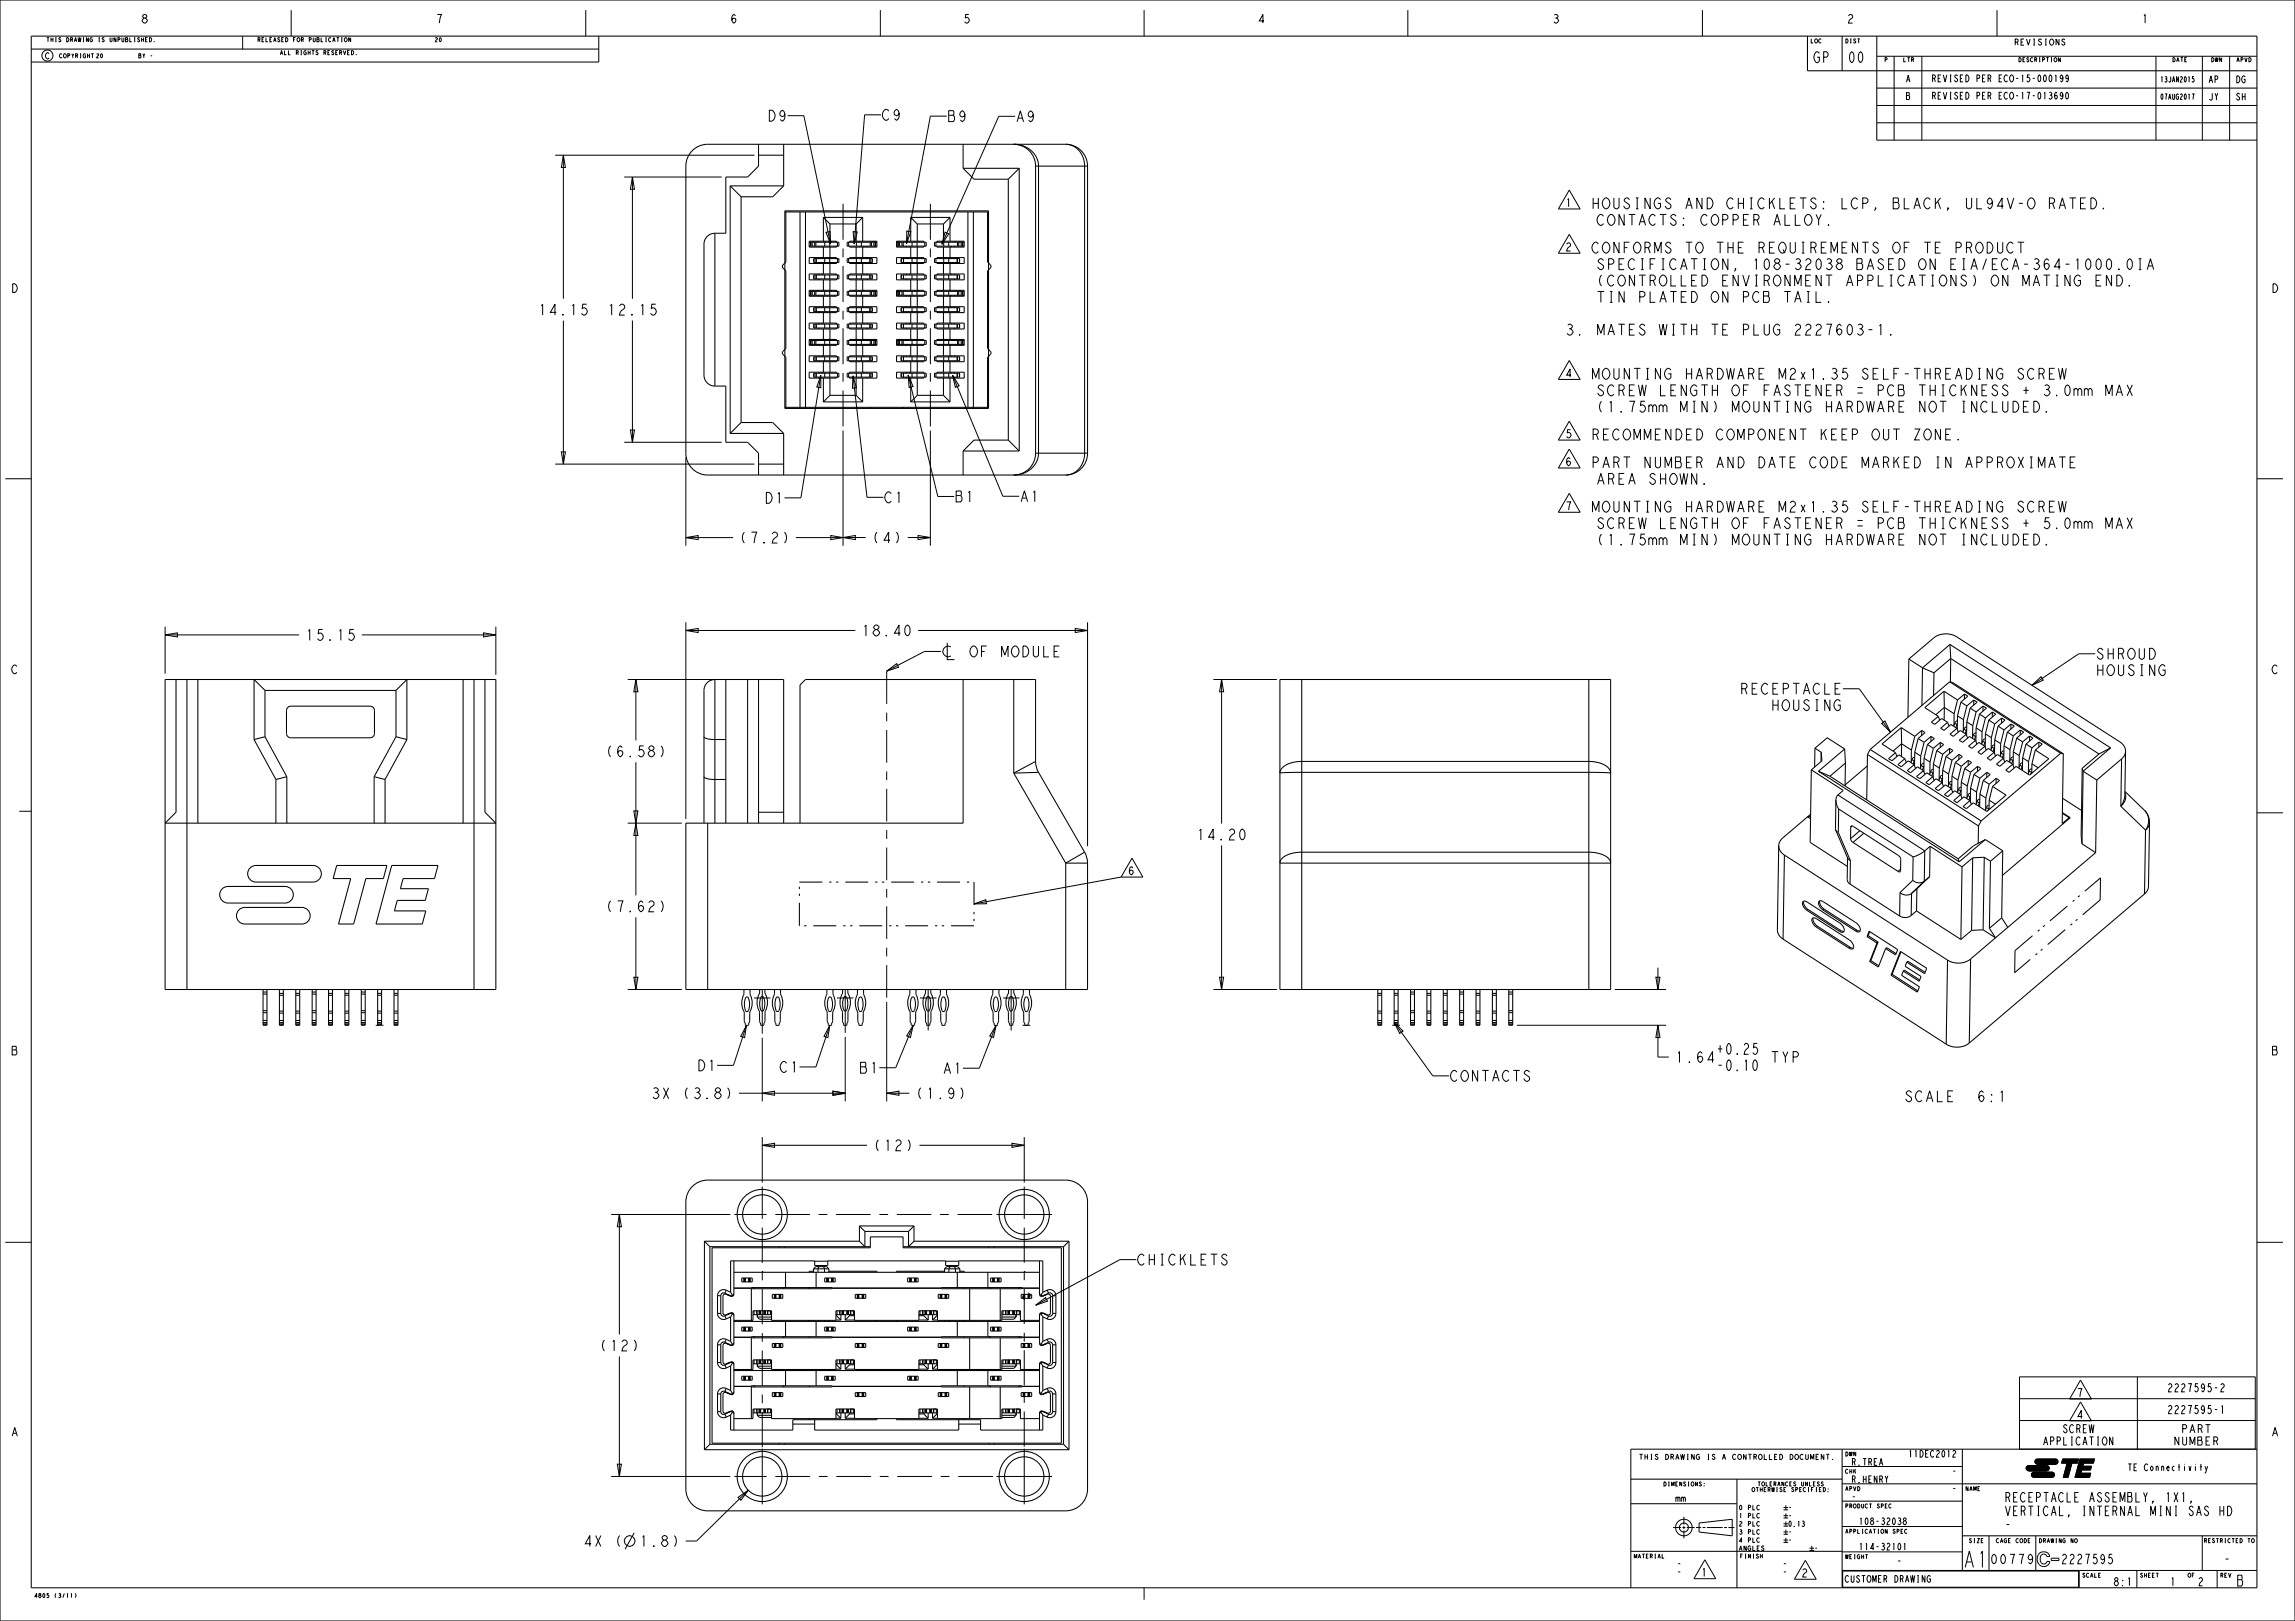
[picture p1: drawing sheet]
<svg xmlns="http://www.w3.org/2000/svg" width="841mm" height="594mm" viewBox="0 0 841 594" stroke-linecap="round" stroke-linejoin="round" font-family="sans-serif">
<defs><g id="words">
<text font-size="7.8" x="719.3" y="574.4">A1</text>
<g font-size="5.2">
<text x="664.3" y="23">GP</text>
<text x="677" y="23">00</text>
<text x="281" y="44.4">D9</text>
<text x="322.8" y="44.1">C9</text>
<text x="346.9" y="44.6">B9</text>
<text x="372" y="44.6">A9</text>
<text x="582.2" y="76.5">HOUSINGS AND CHICKLETS: LCP, BLACK, UL94V-O RATED.</text>
<text x="582" y="82.6">CONTACTS: COPPER ALLOY.</text>
<text x="582.2" y="92.7">CONFORMS TO THE REQUIREMENTS OF TE PRODUCT</text>
<text x="582" y="98.8">SPECIFICATION, 108-32038 BASED ON EIA/ECA-364-1000.0IA</text>
<text x="582" y="104.8">(CONTROLLED ENVIRONMENT APPLICATIONS) ON MATING END.</text>
<text x="582" y="110.8">TIN PLATED ON PCB TAIL.</text>
<text x="196.9" y="115.5">14.15</text>
<text x="222.3" y="115.5">12.15</text>
<text x="572.7" y="122.8">3. MATES WITH TE PLUG 2227603-1.</text>
<text x="582.2" y="139">MOUNTING HARDWARE M2x1.35 SELF-THREADING SCREW</text>
<text x="582" y="145">SCREW LENGTH OF FASTENER = PCB THICKNESS + 3.0mm MAX</text>
<text x="582" y="151">(1.75mm MIN) MOUNTING HARDWARE NOT INCLUDED.</text>
<text x="582.2" y="161.2">RECOMMENDED COMPONENT KEEP OUT ZONE.</text>
<text x="582.2" y="171.4">PART NUMBER AND DATE CODE MARKED IN APPROXIMATE</text>
<text x="582" y="177.5">AREA SHOWN.</text>
<text x="279.9" y="184.4">D1</text>
<text x="323.7" y="184.2">C1</text>
<text x="349.7" y="183.9">B1</text>
<text x="373.5" y="183.9">A1</text>
<text x="582.2" y="187.7">MOUNTING HARDWARE M2x1.35 SELF-THREADING SCREW</text>
<text x="582" y="193.7">SCREW LENGTH OF FASTENER = PCB THICKNESS + 5.0mm MAX</text>
<text x="270.6" y="199">(7.2 )</text>
<text x="319.2" y="199">(4</text>
<text x="326.8" y="199">)</text>
<text x="582" y="199.7">(1.75mm MIN) MOUNTING HARDWARE NOT INCLUDED.</text>
<text x="315.4" y="233">18.40</text>
<text x="111.6" y="234.7">15.15</text>
<text x="767.8" y="241.6">SHROUD</text>
<text x="767.8" y="247.6">HOUSING</text>
<text x="637.3" y="254.4">RECEPTACLE</text>
<text x="648.7" y="260.4">HOUSING</text>
<text x="221.6" y="277.3">(6.58 )</text>
<text x="438.2" y="307.8">14.20</text>
<text x="221.6" y="334.1">(7.62 )</text>
<text x="613.5" y="389.4">1.64</text>
<text x="628.7" y="386.4">+0.25</text>
<text x="647.9" y="389.4">TYP</text>
<text x="255.2" y="392.4">D1</text>
<text x="285.4" y="393">C1</text>
<text x="314.6" y="393.3">B1</text>
<text x="345.3" y="393.4">A1</text>
<text x="628.7" y="392.4">-0.10</text>
<text x="531" y="396.2">CONTACTS</text>
<text x="238.4" y="402.6">3X ( 3.8 )</text>
<text x="335.3" y="402.6">(1.9 )</text>
<text x="700" y="403.7">SCALE</text>
<text x="725.2" y="403.7">6:1</text>
<text x="319.7" y="421.7">(12 )</text>
<text x="416.4" y="463.6">CHICKLETS</text>
<text x="219.4" y="495">(12 )</text>
<text x="213.5" y="566.7">4X (</text>
<text x="234.1" y="566.7">1.8 )</text>
<text x="819.4" y="581.2">B</text>
</g>
<g font-size="4.6">
<text x="734.4" y="550.4">RECEPTACLE ASSEMBLY, 1X1,</text>
<text x="734.4" y="555.4">VERTICAL, INTERNAL MINI SAS HD</text>
<text x="734.4" y="560.4">-</text>
<text x="729.1" y="573.1">00779</text>
<text x="755.1" y="573">2227595</text>
<text x="814.7" y="573">-</text>
</g>
<g font-size="4.1">
<text x="51.5" y="8.5">8</text>
<text x="159.5" y="8.5">7</text>
<text x="267.4" y="8.5">6</text>
<text x="352.8" y="8.5">5</text>
<text x="460.7" y="8.5">4</text>
<text x="568.7" y="8.5">3</text>
<text x="676.6" y="8.5">2</text>
<text x="784.6" y="8.5">1</text>
<text x="3.9" y="107.2">D</text>
<text x="832.2" y="107.2">D</text>
<text x="3.9" y="246.9">C</text>
<text x="832.2" y="246.9">C</text>
<text x="3.9" y="386.6">B</text>
<text x="832.2" y="386.6">B</text>
<text x="3.9" y="526.3">A</text>
<text x="832.2" y="526.3">A</text>
</g>
<g font-size="3.9">
<text x="573.4" y="75.8">1</text>
<text x="573.4" y="92">2</text>
<text x="573.4" y="138.2">4</text>
<text x="573.4" y="160.4">5</text>
<text x="573.4" y="170.7">6</text>
<text x="573.4" y="186.9">7</text>
<text x="413.2" y="320.6">6</text>
<text x="760.7" y="511.8">7</text>
<text x="796" y="510">2227595-2</text>
<text x="760.7" y="519.8">4</text>
<text x="796" y="518">2227595-1</text>
<text x="756.7" y="525">SCREW</text>
<text x="800.2" y="525">PART</text>
<text x="750.8" y="529.5">APPLICATION</text>
<text x="797.8" y="529.5">NUMBER</text>
<text x="694.8" y="573.5">-</text>
<text x="623.1" y="577.7">1</text>
<text x="659.9" y="577.9">2</text>
<text x="774.3" y="581.1">8:1</text>
<text x="795.1" y="581.1">1</text>
<text x="805.3" y="581.1">2</text>
</g>
<g font-size="3.3">
<text x="707.7" y="30">REVISED PER ECO-15-000199</text>
<text x="698.2" y="30.1">A</text>
<text x="809.2" y="30.3">AP</text>
<text x="819.2" y="30.3">DG</text>
<text x="698.3" y="36.5">B</text>
<text x="707.7" y="36.3">REVISED PER ECO-17-013690</text>
<text x="809.2" y="36.7">JY</text>
<text x="819.2" y="36.7">SH</text>
<text x="699.1" y="534">11DEC2012</text>
<text x="678.3" y="537">R.TREA</text>
<text x="779.5" y="538.9">TE Connectivity</text>
<text x="678.3" y="543.3">R.HENRY</text>
<text x="715.1" y="540.3">-</text>
<text x="613.9" y="550.3">mm</text>
<text x="678.3" y="549.7">-</text>
<text x="715.1" y="546.7">-</text>
<text x="681" y="558.7">108-32038</text>
<text x="681" y="568">114-32101</text>
<text x="614.3" y="574.2">-</text>
<text x="653.1" y="574.2">-</text>
<text x="614.3" y="577.2">-</text>
<text x="653.1" y="577.2">-</text>
<text x="675.9" y="579.8">CUSTOMER DRAWING</text>
</g>
<g font-size="2.9">
<text x="737.9" y="16.5">REVISIONS</text>
<text x="16.4" y="21.6">C</text>
</g>
<g font-size="2.6">
<text x="791.5" y="30.1">13JAN2015</text>
<text x="791.5" y="36.4">07AUG2017</text>
<text x="655.2" y="553.4">-</text>
<text x="655.2" y="556.4">-</text>
<text x="655.2" y="559.4">0.13</text>
<text x="655.2" y="562.4">-</text>
<text x="655.2" y="565.3">-</text>
<text x="664.7" y="568.3">-</text>
</g>
<text font-size="2.5" x="606.9" y="534.8">THIS DRAWING IS A CONTROLLED DOCUMENT.</text>
<g font-size="2.2">
<text x="637.1" y="553.3">0 PLC</text>
<text x="637.1" y="556.3">1 PLC</text>
<text x="637.1" y="559.2">2 PLC</text>
<text x="637.1" y="562.2">3 PLC</text>
<text x="637.1" y="565.2">4 PLC</text>
<text x="637.1" y="568.2">ANGLES</text>
</g>
<g font-size="2">
<text x="16.9" y="15.3">THIS DRAWING IS UNPUBLISHED.</text>
<text x="94.2" y="15.3">RELEASED FOR PUBLICATION</text>
<text x="159.2" y="15.3">20</text>
<text x="663.4" y="15.8">LOC</text>
<text x="676.1" y="15.8">DIST</text>
<text x="21.6" y="21.2">COPYRIGHT</text>
<text x="35.1" y="21.2">20</text>
<text x="50.6" y="21.2">BY -</text>
<text x="102.5" y="20.1">ALL RIGHTS RESERVED.</text>
<text x="690.4" y="22.6">P</text>
<text x="697.3" y="22.6">LTR</text>
<text x="739.5" y="22.6">DESCRIPTION</text>
<text x="795.9" y="22.6">DATE</text>
<text x="810.1" y="22.6">DWN</text>
<text x="819.4" y="22.6">APVD</text>
<text x="676.1" y="533.6">DWN</text>
<text x="676.1" y="539.9">CHK</text>
<text x="609.4" y="544.6">DIMENSIONS:</text>
<text x="643.9" y="544.5">TOLERANCES UNLESS</text>
<text x="641.8" y="546.6">OTHERWISE SPECIFIED:</text>
<text x="676.1" y="546.3">APVD</text>
<text x="720.1" y="546.3">NAME</text>
<text x="676.1" y="552.6">PRODUCT SPEC</text>
<text x="676.1" y="561.9">APPLICATION SPEC</text>
<text x="721.3" y="565.3">SIZE</text>
<text x="731.3" y="565.3">CAGE CODE</text>
<text x="747" y="565.3">DRAWING NO</text>
<text x="807.5" y="565.3">RESTRICTED TO</text>
<text x="598.6" y="571">MATERIAL</text>
<text x="637.5" y="571">FINISH</text>
<text x="676.1" y="571.2">WEIGHT</text>
<text x="762.9" y="578">SCALE</text>
<text x="784.1" y="578">SHEET</text>
<text x="801.6" y="578">OF</text>
<text x="813.5" y="578">REV</text>
<text x="12.4" y="585.4">4805 (3/11)</text>
</g>
</g></defs>
<g fill="none" stroke="#000" stroke-width=".37">
<path d="M33.4 19.7h.9M33.9 19.7v1.5M51.2 14l-.5-.2-.3 .4a.67 .67 0 0 1 .6 .4 .67 .67 0 0 1-.1 .7l-.5-.4M51.9 13.8v1.5M51.9 14.5h.7M52.6 13.8v1.5M53.3 14.5h.5M54.1 13.8h-.8v1.5h.8M54.8 13.8a.76 .76 0 0 1 .8 .7 .76 .76 0 0 1-.8 .8zM56.6 15.3h.1M88.9 13.2v4.8M106.7 3.7v9.5"/>
<path d="M123.4 13.8h.9M123.8 13.8v1.5M125.1 13.8h.3M125.1 15.3h.3M125.3 13.8v1.5M125.8 18.5l.5 1.6 .4-1.6M127.4 19.3h.4M128.1 18.5h-.7v1.6h.7M128.5 13.8v1.5l-.7-1.5v1.5M128.8 18.5a.76 .76 0 0 1 .8 .8 .76 .76 0 0 1-.8 .8zM130.6 20.1h.1M214.7 3.7v9.5"/>
<path d="M322.6 3.7v9.5M419.3 3.7v9.5M515.9 3.7v9.5M623.9 3.7v9.5M680.7 14.2h.9M731.8 3.7v9.5M754.5 14.3v2.2l-1.1-2.2v2.2M756.6 14.7l-.4-.4-.6 .4 1 1.1-.1 .6-.5 .1-.6-.5M55.2 20.4h.5M687.7 38.7h139.3M687.7 20.6h139.4M704.3 20.6v30.8"/>
<path d="M751 34l.5-.2 .4 .4-.4 .7a.69 .69 0 0 1 .5 .9 .69 .69 0 0 1-1 .3l-.1-.2M751.1 27.7l.3-.2a1.72 1.72 0 0 1 0 2.5 1.8 1.8 0 0 1-.3-2.3zM751.2 34.9h.3M753.2 27.9l.2-.4v2.5M753.8 34.2l-.4-.4a1.72 1.72 0 0 0 0 2.5l.4-.4v-.8l-.4-.2-.5 .6M755 21.1v1.5l-.7-1.5v1.5M755.9 28.3l-.5 .6-.3-.2v-.8l.3-.4a1.72 1.72 0 0 1 0 2.5l-.3-.4M755.9 34.7l-.5 .6-.3-.2v-.9l.3-.4a1.72 1.72 0 0 1 0 2.5l-.3-.4M757.2 34l.3-.2a1.72 1.72 0 0 1 0 2.5 1.8 1.8 0 0 1-.3-2.3zM758 28.3l-.5 .6-.4-.2v-.8l.4-.4a1.72 1.72 0 0 1 0 2.5l-.4-.4M790.1 20.6l-.1 30.8M801.3 21.1h-.7v1.5h.7"/>
<path d="M803.3 34.4h.7l-.4 2M804 28.1h-.5l-.1 .8 .1-.2a.7 .7 0 0 1 .6 .7 .7 .7 0 0 1-.6 .7l-.2-.3M807.1 20.6l-.1 30.8M817.1 20.6l-.1 30.8M824.1 21.1a.76 .76 0 0 1 .8 .8 .76 .76 0 0 1-.8 .7zM687.7 45h139.3M687.7 51.4h139.3M1.9 175.4h9.6M575.1 164.6l4 6.9h-8zM827.1 175.4h9.5M575.1 180.8l4 6.9h-8zM7.1 297.3h4.4"/>
<path d="M827.1 297.8h9.5M1.9 455.2h9.6M827.1 455.2h9.5M740 504.5h86.4v26.5h-86.4zM740 512.5h86.4M762.4 513.7l4 7h-8zM762.4 505.7l4 7h-8zM783.2 504.5v26.5M794.6 507.5l.8-.5 .4 .5-.1 .8a2.02 2.02 0 0 0-1.1 1.7h1.2M813.8 507.5l.8-.5 .4 .5-.1 .8a2.02 2.02 0 0 0-1.1 1.7h1.2M600.8 532.9h1.2M601.4 532.9v1.9"/>
<path d="M602.8 532.9v1.9M602.8 533.9h.9M603.7 532.9v1.9M604.9 532.9h.5M604.9 534.8h.5M605.2 532.9v1.9M666.4 532.9h-.9v1.9h.9M668.3 532.9v1.9l-.9-1.9v1.9M669.2 532.9h1.2M669.8 532.9v1.9M671.6 534.7l.1 .1zM675 537.4h44.1"/>
<path d="M688.7 537l.6-2.5 .7 2.5M689 536.1h.7M715.6 531.9l.4-.4 .6 .4-1 2.1h1M740 520.5h86.4M742.8 537.3l.6-.3h6.6a.95 .95 0 0 1 .9 .9 .95 .95 0 0 1-.8 1l-6.7 .1a.95 .95 0 0 1-.8-.6 .95 .95 0 0 1 .2-1.1zM743.4 539l6.7-.1zM744.7 539.7l.7-.2h6.5a.95 .95 0 0 1 1 .8 .95 .95 0 0 1-.9 1l-6.6 .1a.95 .95 0 0 1-.9-.6 .95 .95 0 0 1 .2-1.1zM746 534.9l.6-.3h6.6a.95 .95 0 0 1 .9 .9 .95 .95 0 0 1-.8 1h-6.7a.95 .95 0 0 1-.8-.5 .95 .95 0 0 1 .2-1.1zM746.6 536.5h6.7zM750.1 538.9l-6.7 .1a.95 .95 0 0 1-.9-1 .95 .95 0 0 1 .9-1h6.6a.95 .95 0 0 1 .9 1 .95 .95 0 0 1-.9 1M753.3 536.5h-6.7a.95 .95 0 0 1-.9-.9 .95 .95 0 0 1 .9-1h6.6a.95 .95 0 0 1 .9 1 .95 .95 0 0 1-.9 .9M755.9 534.6h5.8l-.4 1.5h-2.1l-1.4 5.3h-1.7l1.4-5.3h-2z"/>
<path d="M762.2 534.6h5.3l-.4 1.5h-3.6l-3.1 5.3zM762.2 534.6h5.3l-.4 1.5h-3.6l-.3 1.2h3.2l-.3 1.3h-3.3l-.3 1.3h3.6l-.4 1.5h-5.3zM762.8 538.6l-.3 1.3h3.6l-.4 1.5h-5.3zM763.5 536.1l-.3 1.2h3.2l-.3 1.3h-3.3l-2.4 2.8zM806.1 537.5h.8M806.5 536.4v2.5M808 537.3l.5 1.4-.1 .7-.5 .4M809 537.3l-.5 1.4M597.6 551h38.9M613.1 559.7h2.9M616.5 559.7h1.1M617.1 555.8v2.9"/>
<path d="M617.1 559.2v1.1M618.1 559.7h2.9M621.5 559.7h1.9M622.6 558.1l12.2-1.4v6.1l-12.2-1.4zM623.5 543.3l-.5-.3-.2 .4a.67 .67 0 0 1 .6 .4 .67 .67 0 0 1-.2 .8l-.5-.4M623.9 559.7h1.1M624.6 543.5h.1M624.6 544.6h.1M625.5 559.7h5.8M631.8 559.7h1M633.4 559.7h2.2M644.8 551.9l-.4-.3a.79 .79 0 0 0-.7 .9 .79 .79 0 0 0 .9 .6l.2-.1"/>
<path d="M644.8 554.8l-.4-.2a.79 .79 0 0 0-.7 .8 .79 .79 0 0 0 .9 .7l.2-.1M644.8 557.8l-.4-.3a.79 .79 0 0 0-.7 .9 .79 .79 0 0 0 .9 .7l.2-.1M653.6 552.4h1.7M653.6 558.4h1.7M653.6 555.4h1.7M653.6 553.3h1.7M653.6 559.2h1.7M653.6 556.3h1.7M654.4 551.6v1.7M654.4 554.6v1.7M654.4 557.5v1.7M660.5 557.5h.6l.1 .4-.3 .3a.52 .52 0 0 1 .3 .8 .52 .52 0 0 1-.8 0"/>
<path d="M664.5 543.8h.5M665.2 543h-.7v1.5h.7M665.4 545.1h.4M665.4 546.6h.4M666.7 543.3l-.5-.3-.2 .4a.67 .67 0 0 1 .6 .4 .67 .67 0 0 1-.2 .7l-.5-.3M666.7 545.8h.5M667.4 545.1h-.7v1.5h.7M668.1 543.3l-.4-.3-.3 .4a.67 .67 0 0 1 .6 .4 .67 .67 0 0 1-.1 .7l-.6-.3M668.2 545.1a.76 .76 0 0 1 .8 .7 .76 .76 0 0 1-.8 .8zM670 545.6h.1M670 546.6h.1M675 559.4h44.1"/>
<path d="M675 543.7h44.1M680.7 544.7a.76 .76 0 0 1 .9 .8 .76 .76 0 0 1-.9 .8zM690.8 540.8l.5 1.3v1.2M690.9 551.9h.4M691.6 551.1h-.7v1.5h.7M691.8 540.8l-.5 1.3M693 551.3l-.2-.2a.7 .7 0 0 0-.7 .8 .7 .7 0 0 0 .8 .6l.1-.1M695.6 556.4l.3-.2 .5 .2 .1 .4-.4 .5a.68 .68 0 0 1 .5 .9 .68 .68 0 0 1-1 .3l-.1-.2M697.6 557.5a.61 .61 0 0 1 1 .2 .61 .61 0 0 1-.5 .9 .61 .61 0 0 1-.7-.7zM697.9 557.3l-.4-.5 .4-.6 .6 .4-.4 .7M725.5 544.7h-.7v1.6h.7M745.4 541.4l6.6-.1z"/>
<path d="M752 541.4h-6.6a.95 .95 0 0 1-1-1 .95 .95 0 0 1 1-.9h6.5a.95 .95 0 0 1 1 .9 .95 .95 0 0 1-1 1M794.2 547.5l.4-.6v3.5M796.7 546.9l1.4 3.5M798.1 546.9l-1.4 3.5M799.8 547.5l.4-.6v3.5M803 550.4l-.2-.3 .2 .3-.4 .6M804.9 555.4l.9-3.5 .9 3.5M805.3 554.2h1M809.3 552.5l-.5-.6a.8 .8 0 0 0-.9 .9l.5 .6a1.03 1.03 0 0 1 .9 1 1.03 1.03 0 0 1-.9 1l-.7-.9M813.5 551.9v3.5M813.5 553.7h1.4M814.9 551.9v3.5"/>
<path d="M816.3 551.9a1.75 1.75 0 0 1 1.5 1.1 1.75 1.75 0 0 1-.3 1.8l-.5 .6h-.7zM609.1 569.5v1.5h.7M617.1 560.8v2.9M644.8 560.8l-.4-.3a.79 .79 0 0 0-.7 .9 .79 .79 0 0 0 .9 .7l.2-.2M644.8 563.8l-.4-.3a.79 .79 0 0 0-.7 .9 .79 .79 0 0 0 .9 .7l.2-.2M645.1 570.2h.7M645.8 569.5v1.5M646.4 566.8l-.3-.3-.5 .3 .8 .8-.1 .4-.4 .2-.4-.4M653.6 564.3h1.7M653.6 561.4h1.7M653.6 565.2h1.7M653.6 562.2h1.7"/>
<path d="M654.4 560.5v1.7M654.4 563.5v1.7M663.1 567.3h1.7M663.1 568.2h1.7M663.9 566.5v1.7M675 568.7h44.1M683.5 569.7h.9M684 569.7v1.5M695.2 561.1l.6-.1v-.5l-.6-.1v1.5M696.6 561.1h.5M697.4 560.4h-.8v1.5h.8M697.8 565.9l.2-.4v2.5"/>
<path d="M698.8 560.6l-.3-.2a.7 .7 0 0 0-.6 .8 .7 .7 0 0 0 .8 .6l.1-.1M705.4 577.3v2.5l-1-2.5v2.5M707.4 577.7l-.4-.4a1.33 1.33 0 0 0-.9 1.3 1.33 1.33 0 0 0 .9 1.2l.4-.4v-.8h-.5M726.8 563.8h-.8v1.5h.8M728.9 562.8v12.7M741.8 563.8a.76 .76 0 0 1 .8 .8 .76 .76 0 0 1-.8 .7zM743.2 564.6h.5M744 563.8h-.8v1.5h.8M744.8 570.7l-.2 .6-.6 .3-.6-.3a1.27 1.27 0 0 1 .6-1.7l.4 .3a2.21 2.21 0 0 1-.4 3.2l-.6-.6M746 562.8v12.7M747.3 569.2l.8-.4 1.2-.1 .8 .2 .7 .7 .3 .8h-1l-.5-.7-.8-.2-.8 .4-.3 .8 .1 1.5 .7 .8h1l.6-.8h1l-.2 .8-.7 .7-1.7 .3-1.5-1-.5-1.9zM754.5 571h-2.8v.9h2.8"/>
<path d="M759.7 563.8v1.5l-.8-1.5v1.5M761.9 575.5h65.2M769 577.3h.5M769.8 576.5h-.8v1.5h.8M774 569.5h-1l-.2 1.5 .3-.3a1.17 1.17 0 0 1 1.1 1.2 1.17 1.17 0 0 1-1.1 1.1l-.5-.5M783.1 575.5v6.3M790.1 576.5h.9M790.6 576.5v1.5M812.5 575.5v6.3M823.7 563.8h.9M824.1 563.8v1.5M26 584.2l.2-.3v1.5"/>
<path d="M27.5 583.9l.3 .9-.3 .6M419.3 581.8v4.4"/>
<circle cx="126.7" cy="14.5" r=".68"/>
<circle cx="17.4" cy="20.4" r="2.03"/>
<circle cx="753.2" cy="21.8" r=".68"/>
<circle cx="617.1" cy="559.7" r="3"/>
<circle cx="617.1" cy="559.7" r="1.66"/>
<circle cx="760.8" cy="564.5" r=".68"/>
<circle cx="825.6" cy="564.5" r=".68"/>
</g>
<path d="M742.8 537.3l.6-.3h6.6a.95 .95 0 0 1 .9 .9 .95 .95 0 0 1-.8 1l-6.7 .1a.95 .95 0 0 1-.8-.6 .95 .95 0 0 1 .2-1.1zM744.7 539.7l.7-.2h6.5a.95 .95 0 0 1 1 .8 .95 .95 0 0 1-.9 1l-6.6 .1a.95 .95 0 0 1-.9-.6 .95 .95 0 0 1 .2-1.1zM746 534.9l.6-.3h6.6a.95 .95 0 0 1 .9 .9 .95 .95 0 0 1-.8 1h-6.7a.95 .95 0 0 1-.8-.5 .95 .95 0 0 1 .2-1.1zM755.9 534.6h5.8l-.4 1.5h-2.1l-1.4 5.3h-1.7l1.4-5.3h-2zM762.8 538.6l-.3 1.3h3.6l-.4 1.5h-5.3zM763.5 536.1l-.3 1.2h3.2l-.3 1.3h-3.3l-2.4 2.8zM762.2 534.6h5.3l-.4 1.5h-3.6l-3.1 5.3z" fill="#000"/>
<g fill="none" stroke="#000" stroke-width=".38">
<path d="M0 0h841v594h-841zM11.5 13.2h815.6v568.6h-815.6zM11.5 18h207.9M219.4 13.2v9.5h-207.9M662.3 13.2v12.7h164.8M675 13.2v12.7M687.7 13.2v38.2M687.7 32.3h139.4M694.1 20.6v30.8M278 52.9v8l-4 4h-8v20.6h-4M278 56.9h9.2M287.2 52.9v15.2"/>
<path d="M352.9 52.9v8.8M390.5 52.9a8 8 0 0 1 8 8M390.5 52.9h-131.2a8 8 0 0 0-8 8v105.2a8 8 0 0 0 8 8h131.2M390.5 52.9l2.7 .6 2.2 1.7 1.5 2.6 .6 3.1-.1 105.6-.6 3.1-1.5 2.3-2.1 1.6-2.7 .6M267.6 68.1v90.7M267.6 68.1l4 4M267.6 68.1h19.6M271.6 72.1v82.7M287.2 68.1l-4 4h-11.6M287.6 77.3h74.7v72.4h-74.7zM287.6 77.7h74.7M288 77.7v18.3l-1.3 1.6 1.3 1.6v28.5l-1.3 1.6 1.3 1.6v18.4"/>
<path d="M293.2 77.7v71.6M295.2 77.7v71.6M301.7 79.7v8.7M301.7 79.7l2.4 2.4M301.7 79.7h14.4M316.1 79.7l-2.4 2.4M316.1 79.7v8.7M333.7 79.7v8.7M333.7 79.7l2.4 2.4M333.7 79.7h14.4M348.1 79.7l-2.4 2.4M348.1 79.7v8.7"/>
<path d="M352.9 61.7l4 4h12.6M352.9 61.7h20.6M354.7 77.7v71.6M356.7 77.7v71.6M361.9 77.7v18.3l1.3 1.6-1.3 1.6v28.5l1.3 1.6-1.3 1.6v18.4M369.5 65.7v95.6M373.5 61.7l-4 4M373.5 61.7v103.6M379.5 60.9a8 8 0 0 0-8-8l1.8 .1a8.3 8.3 0 0 1 7.3 7.9v105.2l-.5 2.4-1.2 2.2a9.5 9.5 0 0 1-7.4 3.4 8 8 0 0 0 8-8M379.5 60.9v105.2M379.5 60.9h19M398.5 60.9v105.2"/>
<path d="M262 85.5a4 4 0 0 0-4 4v48a4 4 0 0 0 4 4M262 85.5v56M296.5 88.8h10.9v1.4h-10.9M297 88.8v1.4M297.2 88.8v1.4M297.6 88.8v1.4M298.1 88.4v.4M298.2 94.8h9.2v1.4h-9.2zM298.3 94.8v1.4M298.5 88.8v1.4M299 88.8v1.4M299.1 94.8v1.4"/>
<path d="M299.7 88.4v.4M300.1 90.2v.4M300.1 94.4v.4M300.1 96.2v.4M301.3 90.2v.4M301.3 94.4v.4M301.7 90.6v3.8M301.7 96.6v3.8M302.2 94.8v1.4M302.2 88.8v1.4M304 94.8v1.4M304 88.8v1.4"/>
<path d="M304.1 82.1v6.3M304.1 90.6v3.8M304.1 96.6v3.8M304.1 82.1h9.6M304.7 88.4v.4M306.3 88.4v.4M306.5 88.8v-.4h-10v2.2h10v-.4M306.5 94.8v-.4h-10v2.2h10v-.4M306.9 88.8v1.4M306.9 94.8v1.4M310.5 94.8h9.1l.1 1.4h-9.2zM311 94.8v1.4"/>
<path d="M311 88.8v1.4M311.3 88.8v-.4h10v2.2h-10v-.4M311.3 94.8v-.4h10v2.2h-10v-.4M313.1 88.4v.4M313.7 82.1v6.3M313.7 90.6v3.8M313.7 96.6v3.8M313.8 88.8v1.4M313.8 94.8v1.4M314.7 88.4v.4M315.6 88.8v1.4M315.7 94.8v1.4"/>
<path d="M316.1 90.6v3.8M316.1 96.6v3.8M316.6 90.2v.4M316.6 94.4v.4M317.8 90.2v.4M317.8 94.4v.4M317.8 96.2v.4M318.8 94.8v1.4M318.9 88.8v1.4M319.3 88.8v1.4M319.8 88.4v.4M320.2 88.8v1.4"/>
<path d="M320.7 88.4v1.8M320.9 88.8v1.4M321.3 88.8h-10.8v1.4h10.8M328.5 88.8h10.9v1.4h-10.9M329 88.8v1.4M329.1 88.4l.1 1.8M329.6 88.8v1.4M330.1 88.4v.4M330.2 94.8h9.2v1.4h-9.2zM330.3 94.8v1.4M330.5 88.8v1.4M331 88.8v1.4"/>
<path d="M331.1 94.8v1.4M332.1 90.2v.4M332.1 94.4v.4M332.1 96.2v.4M333.3 90.2v.4M333.3 94.4v.4M333.7 90.6v3.8M333.7 96.6v3.8M334.2 94.8v1.4M334.2 88.8v1.4M335.1 88.4v.4M336 94.8v1.4"/>
<path d="M336 88.8v1.4M336.1 82.1v6.3M336.1 90.6v3.8M336.1 96.6v3.8M336.1 82.1h9.6M336.7 88.4v.4M338.5 88.8v-.4h-10v2.2h10v-.4M338.5 94.8v-.4h-10v2.2h10v-.4M338.9 88.8v1.4M338.9 94.8v1.4M342.5 94.8h9.1l.1 1.4h-9.2zM343 94.8v1.4"/>
<path d="M343 88.8v1.4M343.3 88.8v-.4h10v2.2h-10v-.4M343.3 94.8v-.4h10v2.2h-10v-.4M343.5 88.4v.4M345.1 88.4v.4M345.7 82.1v6.3M345.7 90.6v3.8M345.7 96.6v3.8M345.8 88.8v1.4M345.8 94.8v1.4M347.6 88.8v1.4M347.7 94.8v1.4"/>
<path d="M348.1 90.6v3.8M348.1 96.6v3.8M348.6 90.2v.4M348.6 94.4v.4M349.8 90.2v.4M349.8 94.4v.4M349.8 96.2v.4M350.2 88.4v.4M350.8 94.8v1.4M350.9 88.8v1.4M351.3 88.8v1.4M351.8 88.4v.4"/>
<path d="M352.2 88.8v1.4M352.7 88.8v1.4M352.9 88.8v1.4M353.3 88.8h-10.8v1.4h10.8M296.5 106.8h10.9v1.4h-10.9M297 106.8v1.4M297.2 106.8v1.4M297.6 106.8v1.4M298.1 106.4v.4M298.2 100.8h9.2v1.4h-9.2zM298.2 112.8h9.2v1.4h-9.2zM298.2 118.8h9.2v1.4h-9.2z"/>
<path d="M298.3 100.8v1.4M298.3 112.8v1.4M298.3 118.8v1.4M298.5 106.8v1.4M299 106.8v1.4M299.1 100.8v1.4M299.1 112.8v1.4M299.1 118.8v1.4M299.7 106.4v.4M300.1 102.2v.4M300.1 108.2v.4M300.1 112.4v.4"/>
<path d="M300.1 114.2v.4M301.3 108.2v.4M301.3 112.4v.4M301.7 102.6v3.8M301.7 108.6v3.8M301.7 114.6v3.8M302.2 100.8v1.4M302.2 112.8v1.4M302.2 118.8v1.4M302.2 106.8v1.4M304 100.8v1.4M304 112.8v1.4"/>
<path d="M304 118.8v1.4M304 106.8v1.4M304.1 102.6v3.8M304.1 108.6v3.8M304.1 114.6v3.8M304.7 106.4v.4M306.3 106.4v.4M306.5 100.8v-.4h-10v2.2h10v-.4M306.5 106.8v-.4h-10v2.2h10v-.4M306.5 112.8v-.4h-10v2.2h10v-.4M306.5 118.8v-.4h-10v2.2h10v-.4M306.9 106.8v1.4"/>
<path d="M306.9 100.8v1.4M306.9 112.8v1.4M306.9 118.8v1.4M310.5 100.8h9.1l.1 1.4h-9.2zM310.5 112.8h9.1l.1 1.4h-9.2zM310.5 118.8h9.1l.1 1.4h-9.2zM311 100.8v1.4M311 112.8v1.4M311 118.8v1.4M311 106.8v1.4M311.3 100.8v-.4h10v2.2h-10v-.4M311.3 106.8v-.4h10v2.2h-10v-.4"/>
<path d="M311.3 112.8v-.4h10v2.2h-10v-.4M311.3 118.8v-.4h10v2.2h-10v-.4M313.1 106.4v.4M313.7 102.6v3.8M313.7 108.6v3.8M313.7 114.6v3.8M313.8 106.8v1.4M313.8 100.8v1.4M313.8 112.8v1.4M313.8 118.8v1.4M314.7 106.4v.4M315.6 106.8v1.4"/>
<path d="M315.7 100.8v1.4M315.7 112.8v1.4M315.7 118.8v1.4M316.1 102.6v3.8M316.1 108.6v3.8M316.1 114.6v3.8M316.6 108.2v.4M316.6 112.4v.4M317.8 102.2v.4M317.8 108.2v.4M317.8 112.4v.4M317.8 114.2v.4"/>
<path d="M318.8 100.8v1.4M318.8 112.8v1.4M318.8 118.8v1.4M318.9 106.8v1.4M319.3 106.8v1.4M319.8 106.4v.4M320.2 106.8v1.4M320.7 106.4v1.8M320.9 106.8v1.4M321.3 106.8h-10.8v1.4h10.8M328.5 106.8h10.9v1.4h-10.9M329 106.8v1.4"/>
<path d="M329.1 106.4l.1 1.8M329.6 106.8v1.4M330.1 106.4v.4M330.2 118.8h9.2v1.4h-9.2zM330.2 112.8h9.2v1.4h-9.2zM330.2 100.8h9.2v1.4h-9.2zM330.3 100.8v1.4M330.3 112.8v1.4M330.3 118.8v1.4M330.5 106.8v1.4M331 106.8v1.4M331.1 100.8v1.4"/>
<path d="M331.1 112.8v1.4M331.1 118.8v1.4M332.1 102.2v.4M332.1 108.2v.4M332.1 112.4v.4M332.1 114.2v.4M333.3 108.2v.4M333.3 112.4v.4M333.7 102.6v3.8M333.7 108.6v3.8M333.7 114.6v3.8M334.2 100.8v1.4"/>
<path d="M334.2 112.8v1.4M334.2 118.8v1.4M334.2 106.8v1.4M335.1 106.4v.4M336 100.8v1.4M336 112.8v1.4M336 118.8v1.4M336 106.8v1.4M336.1 102.6v3.8M336.1 108.6v3.8M336.1 114.6v3.8M336.7 106.4v.4"/>
<path d="M338.5 118.8v-.4h-10v2.2h10v-.4M338.5 112.8v-.4h-10v2.2h10v-.4M338.5 100.8v-.4h-10v2.2h10v-.4M338.5 106.8v-.4h-10v2.2h10v-.4M338.9 106.8v1.4M338.9 100.8v1.4M338.9 112.8v1.4M338.9 118.8v1.4M342.5 118.8h9.1l.1 1.4h-9.2zM342.5 112.8h9.1l.1 1.4h-9.2zM342.5 100.8h9.1l.1 1.4h-9.2zM343 100.8v1.4"/>
<path d="M343 112.8v1.4M343 118.8v1.4M343 106.8v1.4M343.3 118.8v-.4h10v2.2h-10v-.4M343.3 112.8v-.4h10v2.2h-10v-.4M343.3 106.8v-.4h10v2.2h-10v-.4M343.3 100.8v-.4h10v2.2h-10v-.4M343.5 106.4v.4M345.1 106.4v.4M345.7 102.6v3.8M345.7 108.6v3.8M345.7 114.6v3.8"/>
<path d="M345.8 106.8v1.4M345.8 100.8v1.4M345.8 112.8v1.4M345.8 118.8v1.4M347.6 106.8v1.4M347.7 100.8v1.4M347.7 112.8v1.4M347.7 118.8v1.4M348.1 102.6v3.8M348.1 108.6v3.8M348.1 114.6v3.8M348.6 108.2v.4"/>
<path d="M348.6 112.4v.4M349.8 102.2v.4M349.8 108.2v.4M349.8 112.4v.4M349.8 114.2v.4M350.2 106.4v.4M350.8 100.8v1.4M350.8 112.8v1.4M350.8 118.8v1.4M350.9 106.8v1.4M351.3 106.8v1.4M351.8 106.4v.4"/>
<path d="M352.2 106.8v1.4M352.7 106.8v1.4M352.9 106.8v1.4M353.3 106.8h-10.8v1.4h10.8M296.5 124.8h10.9v1.4h-10.9M297 124.8v1.4M297.2 124.8v1.4M297.6 124.8v1.4M298.1 124.4v.4M298.2 130.8h9.2v1.4h-9.2zM298.2 136.8h9.2v1.4h-9.2zM298.3 130.8v1.4"/>
<path d="M298.3 136.8v1.4M298.5 124.8v1.4M299 124.8v1.4M299.1 130.8v1.4M299.1 136.8v1.4M299.7 124.4v.4M300.1 120.2v.4M300.1 126.2v.4M300.1 130.4v.4M300.1 132.2v.4M300.1 138.2v.4M301.3 126.2v.4"/>
<path d="M301.3 130.4v.4M301.7 120.6v3.8M301.7 126.6v3.8M301.7 132.6v3.8M301.7 138.6v8.7M302.2 130.8v1.4M302.2 136.8v1.4M302.2 124.8v1.4M304 130.8v1.4M304 136.8v1.4M304 124.8v1.4M304.1 120.6v3.8"/>
<path d="M304.1 126.6v3.8M304.1 132.6v3.8M304.1 138.6v6.3M304.7 124.4v.4M306.3 124.4v.4M306.5 124.8v-.4h-10v2.2h10v-.4M306.5 130.8v-.4h-10v2.2h10v-.4M306.5 136.8v-.4h-10v2.2h10v-.4M306.9 124.8v1.4M306.9 130.8v1.4M306.9 136.8v1.4M310.5 136.8h9.1l.1 1.4h-9.2z"/>
<path d="M310.5 130.8h9.1l.1 1.4h-9.2zM311 130.8v1.4M311 136.8v1.4M311 124.8v1.4M311.3 136.8v-.4h10v2.2h-10v-.4M311.3 130.8v-.4h10v2.2h-10v-.4M311.3 124.8v-.4h10v2.2h-10v-.4M313.1 124.4v.4M313.7 120.6v3.8M313.7 126.6v3.8M313.7 132.6v3.8M313.7 138.6v6.3"/>
<path d="M313.8 124.8v1.4M313.8 130.8v1.4M313.8 136.8v1.4M314.7 124.4v.4M315.6 124.8v1.4M315.7 130.8v1.4M315.7 136.8v1.4M316.1 120.6v3.8M316.1 126.6v3.8M316.1 132.6v3.8M316.1 138.6v8.7M316.6 126.2v.4"/>
<path d="M316.6 130.4v.4M317.8 120.2v.4M317.8 126.2v.4M317.8 130.4v.4M317.8 132.2v.4M317.8 138.2v.4M318.8 130.8v1.4M318.8 136.8v1.4M318.9 124.8v1.4M319.3 124.8v1.4M319.8 124.4v.4M320.2 124.8v1.4"/>
<path d="M320.7 124.4v1.8M320.9 124.8v1.4M321.3 124.8h-10.8v1.4h10.8M328.5 124.8h10.9v1.4h-10.9M329 124.8v1.4M329.1 124.4l.1 1.8M329.6 124.8v1.4M330.1 124.4v.4M330.2 136.8h9.2v1.4h-9.2zM330.2 130.8h9.2v1.4h-9.2zM330.3 130.8v1.4M330.3 136.8v1.4"/>
<path d="M330.5 124.8v1.4M331 124.8v1.4M331.1 130.8v1.4M331.1 136.8v1.4M332.1 120.2v.4M332.1 126.2v.4M332.1 130.4v.4M332.1 132.2v.4M332.1 138.2v.4M333.3 126.2v.4M333.3 130.4v.4M333.7 120.6v3.8"/>
<path d="M333.7 126.6v3.8M333.7 132.6v3.8M333.7 138.6v8.7M334.2 130.8v1.4M334.2 136.8v1.4M334.2 124.8v1.4M335.1 124.4v.4M336 130.8v1.4M336 136.8v1.4M336 124.8v1.4M336.1 120.6v3.8M336.1 126.6v3.8"/>
<path d="M336.1 132.6v3.8M336.1 138.6v6.3M336.7 124.4v.4M338.5 136.8v-.4h-10v2.2h10v-.4M338.5 130.8v-.4h-10v2.2h10v-.4M338.5 124.8v-.4h-10v2.2h10v-.4M338.9 124.8v1.4M338.9 130.8v1.4M338.9 136.8v1.4M342.5 136.8h9.1l.1 1.4h-9.2zM342.5 130.8h9.1l.1 1.4h-9.2zM343 130.8v1.4"/>
<path d="M343 136.8v1.4M343 124.8v1.4M343.3 136.8v-.4h10v2.2h-10v-.4M343.3 130.8v-.4h10v2.2h-10v-.4M343.3 124.8v-.4h10v2.2h-10v-.4M343.5 124.4v.4M345.1 124.4v.4M345.7 120.6v3.8M345.7 126.6v3.8M345.7 132.6v3.8M345.7 138.6v6.3M345.8 124.8v1.4"/>
<path d="M345.8 130.8v1.4M345.8 136.8v1.4M347.6 124.8v1.4M347.7 130.8v1.4M347.7 136.8v1.4M348.1 120.6v3.8M348.1 126.6v3.8M348.1 132.6v3.8M348.1 138.6v8.7M348.6 126.2v.4M348.6 130.4v.4M349.8 120.2v.4"/>
<path d="M349.8 126.2v.4M349.8 130.4v.4M349.8 132.2v.4M349.8 138.2v.4M350.2 124.4v.4M350.8 130.8v1.4M350.8 136.8v1.4M350.9 124.8v1.4M351.3 124.8v1.4M351.8 124.4v.4M352.2 124.8v1.4M352.7 124.8v1.4"/>
<path d="M352.9 124.8v1.4M353.3 124.8h-10.8v1.4h10.8M262 141.5h4v20.6h8l4 4v8M267.6 158.8h19.6M271.6 154.8h11.6l4 4M271.6 154.8l-4 4M287.2 158.8v15.3M287.6 149.3h74.7M301.7 147.3h14.4M304.1 144.9h9.6M304.1 144.9l-2.4 2.4M313.7 144.9l2.4 2.4"/>
<path d="M318.9 149.3v.4M330.9 149.3v.4M333.7 147.3h14.4M336.1 144.9h9.6M336.1 144.9l-2.4 2.4M345.7 144.9l2.4 2.4M278 170.1h9.2M352.9 165.3v8.8M352.9 165.3h20.6M369.5 161.3h-12.6l-4 4M369.5 161.3l4 4M379.5 166.1h19"/>
<path d="M398.5 166.1a8 8 0 0 1-8 8M714.6 236.2l-10.1 8.5M714.6 236.2l.2 5.1M714.6 236.2l58.8 37.9M60.5 249h121.2v113.6h-121.2zM64.5 249v48.6l-4 4h121.2l-4-4v-48.6M68.5 249v113.6M72.5 249v52.6M97.1 253l-4-4v22M97.1 253v17M97.1 253h48M105.5 259.2l1.1-.4h29.4l1 .8 .2 .8v8.8l-.8 .9-.8 .3-29.4-.1-1-.7-.2-.8v-8.4z"/>
<path d="M145.1 253l4-4v22M145.1 253v17M169.7 249v52.6M173.7 249v113.6M262 249a4 4 0 0 0-4 4v48.6M262 249v52.6M262 249h25.2v52.6M266 249v52.6M274 249v52.6M278 249v52.6M352.9 249v52.6h-101.6v61h147.2v-46.3M371.5 249v34.3"/>
<path d="M469 249h121.2v113.6h-121.2zM477 249v113.6M582.2 249v113.6M699.5 241.5l10.2-8.5 3.2-.7 3.2 .6 60.8 39 1.5 1.5 .5 1.9M699.5 241.5l-.3 21.4M699.5 241.5l5 3.2M704.5 244.7l-.2 13.8M704.5 244.7l4.2 1.8M708.7 246.5l-.1 8.4M712.4 253.3l-7.1 6 5 3.2M712.4 253.3l.1 5.9M712.4 253.3l4.9 3.2"/>
<path d="M712.5 259.2l-3.1 2.7M712.5 259.2l-.1 4.7M712.5 259.2l3.6 2.3M714.5 249.8l-29.2 24.8M714.5 249.8l40.6 26.2M714.5 249.8l.9 .2 40.7 26.2M714.8 241.3l-6.1 5.2M714.8 241.3l-.1 8.6M714.8 241.3l54.4 35M717.3 256.5l-1.2 5M718.6 257.3l-1.3 5M718.6 257.3l2.1 1.4"/>
<path d="M719.9 254.3l-2.6 2.2M719.9 254.3l1.2 .8-2.5 2.2M719.9 254.3l-.1 1.9M720.7 258.7l-1.2 5M722 259.5l-1.3 5M722 259.5l2.2 1.4M723.3 256.5l-2.6 2.2M723.3 256.5l1.2 .8-2.5 2.2M723.3 256.5v1.9M726.7 258.7l-2.5 2.2M726.7 258.7l1.2 .8-2.5 2.2M726.7 258.7v1.9"/>
<path d="M93.1 271l8 14.6M97.1 270l-4 1M97.1 270l8 14.6M145.1 270l4 1M145.1 270l-8 14.6M149.1 271l-8 14.6M258 270l.5 .5 1.6 .4 5.9 .1M379.5 279l.2 1.8 .9 2.2M379.5 279l-8 4.3M379.5 279v-30h-84.3l-2 2v50.6M665.1 274.2l4.5-3.8 6.4 4.1M665.1 274.2l-.1 6.9"/>
<path d="M665.1 274.2l2.3 1.4M667.4 275.6l.3 3.2-3.9 3.3M667.4 275.6l-.1 3.5M676 274.5l-9.6 8.1M676 274.5l.3 5.1M676.3 279.6l-5.7 4.8M676.3 279.6l-.2 8.4M684.3 276.5l-.2 16.6M684.3 276.5l40.7 26.2M685.3 274.6l-1 1.9M685.3 274.6l40.7 26.2M694.6 275.8l-2.5 2.2 1.2 .8 2.6-2.2 2.1 1.4"/>
<path d="M694.6 275.8l.5 1.4M696.7 266.6l-7 6 4.9 3.2M696.7 266.6l.1 6M696.7 266.6l5 3.2M696.8 272.6l-3.1 2.6M696.8 272.6v4.6M696.8 272.6l3.6 2.3M698 278l-2.5 2.2 1.2 .8 2.6-2.2 2.1 1.4M698 278l.5 1.4M700.4 274.9v4.2M700.6 278.3l-.3 1.1M700.6 278.3l.8 .6"/>
<path d="M701.4 278.9l-.3 1.1M701.6 278.5l-.2 .4M701.6 277.7l-.5-.1-.5 .7M701.7 275.7l-.1 4.9M701.7 275.7l2.1 1.4M701.7 269.8l-1.3 5.1M702.9 270.6l-1.2 5.1M702.9 270.6l2.2 1.4M703.8 277.1v4.2M704.2 267.7l-2.5 2.1M704.2 267.7l1.2 .7-2.5 2.2M704.2 267.7v1.8"/>
<path d="M705 279.9l-.4-.1-.6 .7M705.1 277.8l-.1 5M705.1 277.8l2.2 1.5M705.1 272l-1.3 5.1M706.3 272.8l-1.2 5M706.3 272.8l2.2 1.4M707.3 279.3l-.1 4.2M707.6 269.9l-2.5 2.1M707.6 269.9l1.3 .7-2.6 2.2M707.6 269.9v1.8M708.5 274.2l-1.2 5.1M709.7 275l-1.2 5"/>
<path d="M709.7 275l2.2 1.4M710.3 262.5l-2.6 2.2 1.3 .7 2.5-2.1 2.2 1.4M710.3 262.5l.5 1.4M711 272l-2.5 2.2M711 272l1.3 .8-2.6 2.2M711 272v1.9M711.9 276.4l-1.2 5M713.1 277.2l-1.2 5M713.1 277.2l2.2 1.4M713.7 264.7l-2.6 2.2 1.3 .7 2.5-2.1 2.2 1.4M713.7 264.7l.5 1.4M714.4 274.2l-2.5 2.2"/>
<path d="M714.4 274.2l1.3 .8-2.6 2.2M714.4 274.2v1.9M715.3 278.6l-1.2 5M716.1 261.5l-.1 4.3M716.3 265l-.4 1.1M716.3 265l.8 .5M716.5 279.4l-1.2 5M716.5 279.4l2.2 1.4M717.1 266.9l-2.5 2.1 1.2 .8 2.5-2.1 2.2 1.4M717.1 266.9l.5 1.4M717.1 265.5l-.4 1.1M717.3 265.2l-.2 .3"/>
<path d="M717.3 264.4l-.5-.1-.5 .7M717.3 262.3l-.1 5M717.3 262.3l2.2 1.4M717.9 276.4l-2.6 2.2M717.9 276.4l1.2 .8-2.6 2.2M717.9 276.4l-.1 1.9M719.5 263.7l-.1 4.3M719.7 267.2l-.4 1.1M719.7 267.2l.8 .5M720.5 269.1l-2.5 2.1 1.2 .8 2.5-2.1 2.2 1.4M720.5 269.1l.5 1.4M720.5 267.7l-.4 1.1"/>
<path d="M720.7 267.4l-.2 .3M720.7 266.5h-.5l-.5 .7M720.7 264.5v5M720.7 264.5l2.2 1.4M721.3 278.6l-2.6 2.2M721.3 278.6l1.2 .8-2.6 2.2M721.3 278.6l-.1 1.9M722.9 265.9l-.1 4.3M723.1 269.4l-.4 1.1M723.1 269.4l.8 .5M723.9 271.3l-2.5 2.1 1.2 .8 2.5-2.1 2.2 1.4M723.9 271.3l.5 1.4"/>
<path d="M723.9 269.9l-.4 1.1M724.1 269.6l-.2 .3M724.1 268.7h-.5l-.5 .7M724.1 266.7v5M724.1 266.7l2.2 1.4M724.2 260.9l-1.3 5M725.4 261.7l-1.3 5M725.4 261.7l2.2 1.4M726.3 268.1v4.3M726.5 271.6l-.4 1.1M726.5 271.6l.8 .5M727.3 273.5l-2.5 2.1 1.2 .8 2.6-2.1 2.1 1.4"/>
<path d="M727.3 273.5l.5 1.4M727.3 272.1l-.3 1.1M727.5 271.8l-.2 .3M727.5 271l-.4-.1-.6 .7M727.5 268.9v5M727.5 268.9l2.2 1.4M727.6 263.1l-1.3 5M728.8 263.9l-1.3 5M728.8 263.9l2.2 1.4M729.7 270.3v4.3M729.9 273.8l-.4 1.1M729.9 273.8l.9 .5"/>
<path d="M730.1 260.9l-2.5 2.2M730.1 260.9l1.2 .8-2.5 2.2M730.1 260.9v1.9M730.7 275.7l-2.5 2.1 1.2 .8 2.6-2.1 2.2 1.4M730.7 275.7l.6 1.4M730.8 274.3l-.4 1.1M730.9 274l-.1 .3M730.9 273.1h-.5l-.5 .7M731 271.1l-.1 4.9M731 271.1l2.1 1.4M731 265.3l-1.3 5M732.2 266.1l-1.2 5"/>
<path d="M732.2 266.1l2.2 1.4M733.1 272.5v4.2M733.3 276l-.3 1.1M733.3 276l.9 .5M733.5 263.1l-2.5 2.2M733.5 263.1l1.2 .8-2.5 2.2M733.5 263.1v1.9M734.2 277.9l-2.6 2.1 1.2 .8 2.6-2.2 2.2 1.5M734.2 277.9l.5 1.4M734.2 276.5l-.4 1.1M734.3 276.2l-.1 .3M734.3 275.3h-.4l-.6 .7"/>
<path d="M734.4 273.3l-.1 4.9M734.4 273.3l2.2 1.4M734.4 267.5l-1.3 5M735.6 268.3l-1.2 5M735.6 268.3l2.2 1.4M736.6 274.7l-.1 4.3M736.7 278.2l-.3 1.1M736.7 278.2l.9 .5M736.9 265.3l-2.5 2.2M736.9 265.3l1.3 .8-2.6 2.2M736.9 265.3v1.9M737.6 278.7l-.4 1.1"/>
<path d="M737.7 278.4l-.1 .3M737.7 277.5h-.4l-.6 .7M737.8 275.5l-.1 4.9M737.8 275.5l2.2 1.4M737.8 269.7l-1.2 5M739 270.5l-1.2 5M739 270.5l2.2 1.4M740 276.9l-.1 4.2M740.3 267.5l-2.5 2.2M740.3 267.5l1.3 .8-2.6 2.2M740.3 267.5v1.9M741.2 279.7l-.5-.1-.5 .7"/>
<path d="M741.2 277.7l-.1 4.6M741.2 277.7l2.2 1.4M741.2 271.9l-1.2 5M742.4 272.7l-1.2 5M742.4 272.7l2.2 1.4M743.4 279.1l-.1 4.2M743.7 269.7l-2.5 2.2M743.7 269.7l1.3 .8-2.6 2.2M743.7 269.7v1.9M744.6 279.9l-.1 3.5M744.6 279.9l2.3 1.5M744.6 274.1l-1.2 5"/>
<path d="M745.8 274.8l5 3.2-7.1 6-4.9-3.2-2.6 2.2-1.2-.8 2.6-2.1M745.8 274.8l-1.2 5.1M747.2 271.9l-2.6 2.2M747.2 271.9l1.2 .8-2.6 2.1M747.2 271.9l-.1 1.9M755.1 276l-29.1 24.8M755.1 276l1 .2M756.1 276.2l-.4 25.6 2.5-2.2M769.2 276.3l-6.2 5.2M773.4 274.1l-4.2 2.2M773.4 274.1l-10 8.5M777.5 278.1l-9.1 7.7"/>
<path d="M777.5 278.1l-.3 17.3M778.9 275.3l-.4 1.5-1 1.3M778.9 275.3l-.3 16.4-.4 1.9-1 1.8M101.1 285.6v16M105.1 284.6l-4 1M105.1 284.6v17M137.1 284.6l4 1M137.1 284.6v17M141.1 285.6v16M258 284.6l.5 .5 1.6 .4 5.9 .1M278 297.6h9.2M371.5 283.3l19 33"/>
<path d="M380.6 283l-9.1 .3M380.6 283l16.9 29.3M470 281.2l1.2-.8 1.7-.8 3.8-.6h105.9l2.9 .4 2.6 1 1.6 1.3 .5 1.6-8-.3h-106l-7.2 .3 .3-1zM663.5 299l-1.1 .3 1.1 .7M663.5 298.4l-10.5 8.9-.9 1.2-.3 1.4M663.8 282.1l-.5 26.6 13.7 8.8M663.8 282.1l11.7 7.5-2 1.7M666.4 282.6l51.5 33.2M666.4 282.6l4.2 1.8M670.6 284.4l47 30.3M672.8 293.2l-.1 11M672.8 293.2l.2 1.7 .8 1.6"/>
<path d="M673.5 291.3l-.5 .8-.2 1.1M673.5 291.3l31.8 20.5M673.8 296.5l-.2 8.5M673.8 296.5l27.3 17.5M684.3 280.7l-8.2 6.9M701.4 280.2l-2.5 2.2 1.2 .8 2.6-2.2 2.2 1.4M701.4 280.2l.6 1.4M704 280.5l-.3 1.1M704 280.5l.9 .5M704.9 282.4l-2.6 2.2 1.2 .8 2.6-2.2 2.2 1.4M704.9 282.4l.5 1.4M704.9 281l-.4 1.2"/>
<path d="M705 280.7l-.1 .3M707.5 282.7l-.4 1.1M707.5 282.7l.8 .5M708.3 284.6l-2.6 2.2 1.2 .8 2.6-2.2 2.2 1.4M708.3 284.6l.5 1.4M708.3 283.2l-.4 1.2M708.4 282.9l-.1 .3M708.4 282.1l-.4-.1-.5 .7M708.5 280l-.1 5M708.5 280l2.2 1.4M710.7 281.4l-.1 4.3M710.9 284.9l-.4 1.1"/>
<path d="M710.9 284.9l.8 .5M711.7 286.8l-2.6 2.2 1.3 .7 2.5-2.1 2.2 1.4M711.7 286.8l.5 1.4M711.7 285.4l-.4 1.2M711.8 285.1l-.1 .3M711.9 284.3l-.5-.1-.5 .7M711.9 282.2l-.1 5M711.9 282.2l2.2 1.4M714.1 283.6l-.1 4.3M714.3 287.1l-.4 1.1M714.3 287.1l.8 .5M715.1 289l-2.6 2.2 1.3 .7 2.5-2.1 2.2 1.4"/>
<path d="M715.1 289l.5 1.4M715.1 287.6l-.4 1.1M715.3 287.3l-.2 .3M715.3 286.4h-.5l-.5 .7M715.3 284.4l-.1 5M715.3 284.4l2.2 1.4M717.5 285.8l-.1 4.3M717.7 289.3l-.4 1.1M717.7 289.3l.8 .5M718.5 291.2l-2.6 2.1 1.3 .8 2.5-2.1 2.2 1.4M718.5 291.2l.5 1.4M718.5 289.8l-.4 1.1"/>
<path d="M718.7 289.5l-.2 .3M718.7 288.6h-.5l-.5 .7M718.7 286.6l-.1 5M718.7 286.6l2.2 1.4M718.7 280.8l-1.2 5M719.9 281.6l-1.2 5M719.9 281.6l2.2 1.4M720.9 288l-.1 4.3M721.1 291.5l-.4 1.1M721.1 291.5l.8 .5M721.9 293.4l.5 1.4M721.9 292l-.4 1.1"/>
<path d="M722.1 291.7l-.2 .3M722.1 290.9l-.5-.1-.5 .7M722.1 288.8l-.1 5M722.1 288.8l2.2 1.4M722.1 283l-1.2 5M723.4 283.8l-1.3 5M723.4 283.8l2.1 1.4M724.3 290.2l-.1 4.3M724.5 293.7l-.4 1.1M724.5 293.7l.8 .5M724.7 280.8l-2.6 2.2M724.7 280.8l1.2 .8-2.5 2.2"/>
<path d="M724.7 280.8l-.1 1.9M725.3 294.2l-.4 1.1M725.5 293.9l-.2 .3M725.5 293h-.5l-.5 .7M725.5 291v4.7M725.5 291l2.2 1.4M725.5 285.2l-1.2 5M726.8 286l-1.3 5M726.8 286l2.1 1.4M727.7 292.4l-.1 4.3M727.9 295.9l-.4 1.1M727.9 295.9l.8 .5"/>
<path d="M728.1 283l-2.6 2.2M728.1 283l1.2 .8-2.5 2.2M728.1 283v1.9M728.7 296.4l-.2 .6M728.9 296.1l-.2 .3M728.9 295.2h-.5l-.5 .7M728.9 293.2v3.5M728.9 293.2l2.3 1.5M728.9 287.4l-1.2 5M730.2 288.2l4.9 3.2-7 6-5-3.2-2.5 2.1-1.2-.8 2.5-2.1M730.2 288.2l-1.3 5M731.5 285.2l-2.6 2.2"/>
<path d="M731.5 285.2l1.2 .8-2.5 2.2M731.5 285.2v1.9M737.6 280.1l.5 1.4M740.2 280.3l-.4 1.2M740.2 280.3l.8 .6M741 280.9l-.4 1.1M741.1 280.5l-.1 .4M743.6 282.5l-.4 1.2M743.6 282.5l.8 .6M744.4 283.1l-.2 .6M744.6 282.7l-.2 .4M744.6 281.9l-.5-.1-.5 .7"/>
<path d="M755.8 298l2.4 1.6M755.8 297.8l2.8 1.8-24.8 21.2M755.8 292.5l7 4.5M758.2 299.6v.4M763 281.5l-.4 24.6 .3 3.1M763 281.5l.4 1.1M763.4 282.6l-.5 26.6M763.4 282.6l5 3.2M768.4 285.8l-.5 26.6M777.2 295.4l9 8.8M778.7 290l7.2 6.9M778.7 290.5l.3 1.3-.2 1.3-.6 1.2-1 1.1"/>
<path d="M785.9 296.9l1.5 2.4 .3 2.1M785.9 296.9l1 1.5 .5 2-.3 2-.9 1.8M91.9 317.8l1.9-.7h20.9a3 3 0 0 1 3.1 3.1 3 3 0 0 1-3.1 3h-20.9a3 3 0 0 1-2.9-2 3 3 0 0 1 1-3.4zM123.4 317.1h18.4l-1.3 4.9h-6.4l-4.5 16.6h-5.5l4.4-16.6h-6.4zM143.5 317.1h17l-1.3 4.9h-11.5l-1 3.7h10.3l-1.2 4.2h-10.2l-1.1 3.9h11.5l-1.2 4.8h-17zM259.3 301.6v61M390.5 316.3h8M390.5 316.3v46.3M397.5 312.3l.7 1.6 .3 2.4M397.5 312.3l-7 4M469.8 314.5l2.8-1.5 4.2-.7h105.6l3.2 .3 2.4 .9 1.6 1.3 .6 1.5h-121.2l.2-.9zM651.8 309.9l-.5 31 .6 1.8 1.5 1.4"/>
<path d="M651.8 309.9l.5 1.9 1.6 1.5M653.9 313.3l-.5 30.8M653.9 313.3l59.8 38.5M672.7 304.2l.9 .8M672.7 304.2l4.4 10.4 1 .8M673.6 305l4.5 10.4M677 314.3l-.1 8.1 .3 .9 .7 .7M678.1 315.4l-.2 8.6M678.1 307.3l.3 .7 .6 .7M678.2 303.1l.3-.4 .6 .1 16.8 10.9 .6 1.1v4.3l-.3 .4-.7-.2M678.2 303.1l-.1 4.2M678.7 302.7l-.5 .4"/>
<path d="M679 308.7l16.5 10.6M681.6 304.4l-3.5 2.9M683 305.3l-4 3.4M696.5 318.5l-1 .8M701.1 314l-.2 8.6M705.3 311.8l-2.1 1.4-2.1 .8M705.3 311.8l-.2 11.1M707.3 310.1l-2 1.7M707.3 310.1l-.2 11.1M707.3 310.1l11.7 7.6M717.6 314.7l.3 1.1M719 317.7l-.4 26.6"/>
<path d="M722.9 314.3l-.4 26.6M722.9 314.3l-3.9 3.4M725 302.7l-.1 6.3M726 300.8l-1 1.9M727.1 314.1l-.4 26.6M727.1 314.1l-4.2 .2M727.1 314.1l2.3 1.5M727.5 307.6l-4.2 2.3-5.7 4.8M727.5 307.6l-9.6 8.2M727.5 307.6l6.4 4.2M729.4 315.6l-.4 24.6M733.9 311.8l-4.5 3.8"/>
<path d="M733.9 311.8l-.4 24.5M762.9 309.2l5 3.2M767.9 312.4l-45.8 39M786.2 304.2l-.3 23.4M787.7 301.4l-.4 23.6-.4 1.4-1 1.2M787.7 301.4l-.4 1.5-1.1 1.3M81.2 326a3 3 0 0 1 2.3-1.2h21a3 3 0 0 1 3 3.1 3 3 0 0 1-3 3h-21a3 3 0 0 1-2.7-1.7 3 3 0 0 1 .4-3.2zM87.3 333.7a3 3 0 0 1 2.4-1.2h20.9a3 3 0 0 1 3.1 3.1 3 3 0 0 1-3.1 3h-20.9a3 3 0 0 1-2.7-1.7 3 3 0 0 1 .3-3.2zM661 330.2l.2 1.6 1.4 1.5M662.2 333.6l-1.5-1.9-.2-.9 .4-.5 1.3 .2 12.3 8 1 1.2 .3 1.3-.5 .6-1.2-.3M662.2 333.6l11.9 7.7M662.6 333.3l11.9 7.6"/>
<path d="M662.6 333.3l-.4 .3M664.4 336.4l.3 1.5 1.3 1.5M665.6 339.8l-1.5-1.9-.1-1 .4-.5 1.3 .3 12.2 7.9 1 1.2 .4 1.3-.6 .7-1.2-.4M665.6 339.8l11.9 7.6M666 339.4l11.9 7.7M666 339.4l-.4 .4M666.9 330.1l.2 1.5 1.4 1.6M668.1 333.5l-1.6-1.9-.1-1 .4-.5 1.3 .3 12.3 7.9 1 1.3 .3 1.3-.5 .6-1.2-.4M668.1 333.5l11.9 7.6M668.5 333.2l11.9 7.6M668.5 333.2l-.4 .3M677.9 324l18.2 11.7"/>
<path d="M696.3 327.1l1 .6 1.2 .3 1-.1 1-.5M696.3 327.1l-.2 8.6M700.4 335.5l-2.1 .7-2.2-.5M700.5 327.4l-.1 8.1M700.9 322.6l1 .6 1.2 .3 1.1-.1 .9-.5M700.9 322.6l-4.6 4.5M702.3 333.8l16.3 10.5M702.3 333.8l-1.9 1.7M702.4 325.7l-.1 8.1M702.4 325.7l-1.9 1.7M705.1 322.9l-4.6 4.5M707.1 321.2l-4.7 4.5"/>
<path d="M707.1 321.2l-2 1.7M733.5 336.3l2.3 3.5M733.5 336.3l-4.5 3.9M785.9 327.6l-64.3 54.6M653.4 344.1l59.8 38.5M674.5 340.9l1.3 .4M674.5 340.9l-.4 .4M677.9 347.1l1.3 .3M677.9 347.1l-.4 .3M680.4 340.8l1.2 .3M680.4 340.8l-.4 .3M684.2 343.2l3.6 2.4"/>
<path d="M684.2 343.2l.7-2 10.5 6.8-.8 1.9-3.6-2.3M684.6 342.9l3.6 2.3M684.6 342.9l-.4 .3M685.2 341.4l-.6 1.5M685.6 352l2.9 1.9M685.6 352l-.4 .3M687.8 345.6l-2.6 6.7M688.2 345.2l-2.6 6.8M688.2 345.2l-.4 .4M691 347.6l-2.7 6.8-3.1-2.1M691 347.6l.4-.4 3.4 2.3M693.4 357l9.4 6.1"/>
<path d="M693.4 357l-.4 .4M696.6 348.8l-3.2 8.2M697.5 355.8l-.7 1.6 6.6 4.2-.8 2-9.6-6.2M697.5 355.8l.3-.3 5.7 3.6M698.7 352.6l-.6 1.5 5.9 3.7-.7 1.8-5.8-3.8M698.7 352.6l6.6 4.2 .7-2-9.6-6.2-3.4 8.8M698.7 352.6l.4-.4 6.4 4.1M713.7 351.8l-.5 30.8M722.1 351.4l-1.8 1.1-2.3 .4-2.3-.2-2-.9M722.1 351.4l-.5 30.8M722.5 340.9l-3.9 3.4M726.7 340.7l-4.2 .2"/>
<path d="M729 340.2l2.3 3.5-4.6-3M96.4 362.6v13.1h1.4v-13.1M96.4 375.3h1.4M96.4 374.7h1.4M96.4 373.9h1.4M96.4 371.1h1.4M96.4 370.3h1.4M96.4 364.3h1.4M96.4 363.5h1.4M102.4 362.6v13.1h1.4v-13.1M102.4 375.4h1.4M102.4 374.8h1.4"/>
<path d="M102.4 374h1.4M102.4 371.3h1.4M102.4 370.5h1.4M102.4 364.7h1.4M102.4 364h1.4M108.4 362.6v13.1h1.4v-13.1M108.4 375.4h1.4M108.4 374.8h1.4M108.4 374h1.4M108.4 371.3h1.4M108.4 370.5h1.4M108.4 364.7h1.4"/>
<path d="M108.4 364h1.4M114.4 362.6v13.1h1.4v-13.1M114.4 375.3h1.4M114.4 374.7h1.4M114.4 373.9h1.4M114.4 371.1h1.4M114.4 370.3h1.4M114.4 364.3h1.4M114.4 363.5h1.4M120.4 362.6v13.1h1.4v-13.1M120.4 375.4h1.4M120.4 374.8h1.4"/>
<path d="M120.4 374h1.4M120.4 371.3h1.4M120.4 370.5h1.4M120.4 364.7h1.4M120.4 364h1.4M126.4 362.6v13.1h1.4v-13.1M126.4 375.4h1.4M126.4 374.8h1.4M126.4 374h1.4M126.4 371.3h1.4M126.4 370.5h1.4M126.4 364.7h1.4"/>
<path d="M126.4 364h1.4M132.4 362.6v13.1h1.4v-13.1M132.4 375.3h1.4M132.4 374.7h1.4M132.4 373.9h1.4M132.4 371.1h1.4M132.4 370.3h1.4M132.4 364.3h1.4M132.4 363.5h1.4M138.4 362.6v13.1h1.4v-13.1M138.4 375.4h1.4M138.4 374.8h1.4"/>
<path d="M138.4 374h1.4M138.4 371.3h1.4M138.4 370.5h1.4M138.4 364.7h1.4M138.4 364h1.4M144.4 362.6v13.1h1.4v-13.1M144.4 375.4h1.4M144.4 374.8h1.4M144.4 374h1.4M144.4 371.3h1.4M144.4 370.5h1.4M144.4 364.7h1.4"/>
<path d="M144.4 364h1.4M272.6 362.6v1.7a7.7 7.7 0 0 0 .1 7l.1 2.9 .3 1.5h1.2l.4-1.5 .1-3.2a7.6 7.6 0 0 0 .1-7v-1.4M273.3 365.5l.4-.2a3.7 3.7 0 0 1 .8 4.4l-.4 .8-.4 .2a3.7 3.7 0 0 1-.7-4.4zM278.4 362.6l-.1 1.2a7.6 7.6 0 0 0 0 7.3v2.8l.4 1.8h1.2l.4-1.8 .1-3.1a7.6 7.6 0 0 0-.1-7.3v-.9M278.9 365.3l.4-.2a3.7 3.7 0 0 1 .8 4.4l-.4 .8-.4 .2a3.7 3.7 0 0 1-.7-4.4zM283.8 362.6v1.7a7.7 7.7 0 0 0 .1 7l.1 2.9 .3 1.5h1.2l.4-1.5 .1-3.2a7.6 7.6 0 0 0 .1-7v-1.4M284.5 365.5l.4-.2a3.7 3.7 0 0 1 .8 4.4l-.4 .8-.4 .2a3.7 3.7 0 0 1-.7-4.4zM303 362.6v1.7a7.7 7.7 0 0 0 .1 7l.1 2.9 .3 1.5h1.2l.4-1.5 .1-3.2a7.6 7.6 0 0 0 .1-7v-1.4M303.7 365.5l.4-.2a3.7 3.7 0 0 1 .8 4.4l-.4 .8-.4 .2a3.7 3.7 0 0 1-.7-4.4zM308.8 362.6l-.1 1.2a7.6 7.6 0 0 0 0 7.3v2.8l.4 1.8h1.2l.2-.9M309.3 365.3l.4-.2a3.7 3.7 0 0 1 .8 4.4l-.4 .8-.4 .2a3.7 3.7 0 0 1-.7-4.4zM310.5 374.7v.1"/>
<path d="M310.7 362.6v1.2a7.6 7.6 0 0 1 0 7.3l-.2 3.6M314.2 362.6v1.7a7.7 7.7 0 0 0 .1 7l.1 2.9 .3 1.5h1.2l.4-1.5 .1-3.2a7.6 7.6 0 0 0 .1-7v-1.4M314.9 365.5l.4-.2a3.7 3.7 0 0 1 .8 4.4l-.4 .8-.4 .2a3.7 3.7 0 0 1-.7-4.4zM333.4 362.6v1.7a7.7 7.7 0 0 0 .1 7l.1 2.9 .3 1.5h1.2l.4-1.5 .1-3.2a7.6 7.6 0 0 0 .1-7v-1.4M334.1 365.5l.4-.2a3.7 3.7 0 0 1 .8 4.4l-.4 .8-.4 .2a3.7 3.7 0 0 1-.7-4.4zM339.2 362.6l-.1 1.2a7.6 7.6 0 0 0 0 7.3v2.8l.4 1.8h1.2l.2-.9M339.7 365.3l.4-.2a3.7 3.7 0 0 1 .8 4.4l-.4 .8-.4 .2a3.7 3.7 0 0 1-.7-4.4zM340.9 374.7v.1M341.1 362.6v1.2a7.6 7.6 0 0 1 0 7.3l-.2 3.6M344.6 362.6v1.7a7.7 7.7 0 0 0 .1 7l.1 2.9 .3 1.5h1.2l.4-1.5 .1-3.2a7.6 7.6 0 0 0 .1-7v-1.4M345.3 365.5l.4-.2a3.7 3.7 0 0 1 .8 4.4l-.4 .8-.4 .2a3.7 3.7 0 0 1-.7-4.4zM363.8 362.6v1.7a7.7 7.7 0 0 0 .1 7l.1 2.9 .3 1.5h1.2l.4-1.5 .1-3.2a7.6 7.6 0 0 0 .1-7v-1.4"/>
<path d="M364.5 365.5l.4-.2a3.7 3.7 0 0 1 .8 4.4l-.4 .8-.4 .2a3.7 3.7 0 0 1-.7-4.4zM369.6 362.6l-.1 1.2a7.6 7.6 0 0 0 0 7.3l.2 3.6M369.7 374.7l.1 .1M369.8 374.8l.1 .9h1.2l.2-.9M370.1 365.3l.4-.2a3.7 3.7 0 0 1 .8 4.4l-.4 .8-.4 .2a3.7 3.7 0 0 1-.7-4.4zM371.3 374.7v.1M371.5 362.6v1.2a7.6 7.6 0 0 1 0 7.3l-.2 3.6M375 362.6v1.7a7.7 7.7 0 0 0 .1 7l.1 2.9 .3 1.5h1.2l.4-1.5 .1-3.2a7.6 7.6 0 0 0 .1-7v-1.4M375.7 365.5l.4-.2a3.7 3.7 0 0 1 .8 4.4l-.4 .8-.4 .2a3.7 3.7 0 0 1-.7-4.4zM504.9 362.6v13.1h1.4v-13.1M504.9 375.4h1.4M504.9 374.8h1.4"/>
<path d="M504.9 374h1.4M504.9 371.3h1.4M504.9 370.5h1.4M504.9 364.7h1.4M504.9 364h1.4M510.9 362.6v13.1h1.4v-13.1M510.9 375.4h1.4M510.9 374.8h1.4M510.9 374h1.4M510.9 371.3h1.4M510.9 370.5h1.4M510.9 364.7h1.4"/>
<path d="M510.9 364h1.4M516.9 362.6v13.1h1.4v-13.1M516.9 375.3h1.4M516.9 374.7h1.4M516.9 373.9h1.4M516.9 371.1h1.4M516.9 370.3h1.4M516.9 364.3h1.4M516.9 363.5h1.4M522.9 362.6v13.1h1.4v-13.1M522.9 375.4h1.4M522.9 374.8h1.4"/>
<path d="M522.9 374h1.4M522.9 371.3h1.4M522.9 370.5h1.4M522.9 364.7h1.4M522.9 364h1.4M528.9 362.6v13.1h1.4v-13.1M528.9 375.4h1.4M528.9 374.8h1.4M528.9 374h1.4M528.9 371.3h1.4M528.9 370.5h1.4M528.9 364.7h1.4"/>
<path d="M528.9 364h1.4M534.9 362.6v13.1h1.4v-13.1M534.9 375.3h1.4M534.9 374.7h1.4M534.9 373.9h1.4M534.9 371.1h1.4M534.9 370.3h1.4M534.9 364.3h1.4M534.9 363.5h1.4M540.9 362.6v13.1h1.4v-13.1M540.9 375.4h1.4M540.9 374.8h1.4"/>
<path d="M540.9 374h1.4M540.9 371.3h1.4M540.9 370.5h1.4M540.9 364.7h1.4M540.9 364h1.4M546.9 362.6v13.1h1.4v-13.1M546.9 375.4h1.4M546.9 374.8h1.4M546.9 374h1.4M546.9 371.3h1.4M546.9 370.5h1.4M546.9 364.7h1.4"/>
<path d="M546.9 364h1.4M552.9 362.6v13.1h1.4v-13.1M552.9 375.3h1.4M552.9 374.7h1.4M552.9 373.9h1.4M552.9 371.1h1.4M552.9 370.3h1.4M552.9 364.3h1.4M552.9 363.5h1.4M721.6 382.2l-1.8 1.1-2.3 .4-2.3-.2-2-.9M253.7 434.8l1.6-1.3a8 8 0 0 1 4-1.1h131.2a8 8 0 0 1 8 8v105.2a8 8 0 0 1-8 8h-131.2a8 8 0 0 1-8-8v-105.2a8 8 0 0 1 2.4-5.6zM258.1 454.8v76.4"/>
<path d="M258.1 454.8l2 2M258.1 454.8h56.8M260.1 456.8v72.4M260.1 456.8h58.8M260.9 457.2h58v-4h12v4h58v71.6h-128zM285.6 456.8v.4M287.6 456.8v.4M314.9 449.2v5.6M314.9 449.2l2 2M314.9 449.2h20M316.9 451.2v5.6l-2-2M316.9 451.2h16"/>
<path d="M330.9 456.8h58.8M332.9 451.2v5.6l2-2M334.9 449.2l-2 2M334.9 449.2v5.6M334.9 454.8h56.8M362.3 456.8v.4M364.3 456.8v.4M389.7 456.8v72.4M391.7 454.8l-2 2M391.7 454.8v76.4M262.9 474.8v6.5M262.9 474.8h1.2"/>
<path d="M264.1 474.8v6.5M265.6 473.9l2.1 .9 .9-.2 .3-.6M265.6 473.9a1.04 1.04 0 0 0-1.5 .9M266.1 472.8a2.24 2.24 0 0 0-3.2 2M266.1 472.8l-.5 1.1M266.1 472.8l1.6 .7M266.6 474.4l1 .5M266.6 474.4h-.1M266.7 474.4h-.1M267.7 473.5v-11.5h30.8v1.8h4.8v-1.8h43.2v1.8h4.8v-1.8h30.8v11.5M267.7 473.5l.7 1.2M268.9 462v12.5l-.8 .6-2.6-.9-.6 .8 .2 6.6 .7 .3 2.3-.9 .7 .3 .1 .5v10.7l-.8 .6-2.6-.9-.6 .8 .2 6.6 .7 .3 2.3-.9 .7 .3 .1 .5v10.7l-.8 .6-2.6-.9-.6 .8 .2 6.6 .7 .3 2.3-.9 .8 .5v6.5"/>
<path d="M268.9 472h6.4M268.9 466.2h112M271.8 468.3h3.9v1.5h-3.9zM272.5 468.3v1.5M272.7 468.3v1.5M272.9 468.3v1.5M273 468.3v1.5M273.1 468.3v1.5M274.3 468.3v1.5M274.5 468.3v1.5M274.7 468.3v1.5M274.9 468.3v1.5"/>
<path d="M275.3 472.2h29.6v-.4h-29.6v12M275.9 471.8l.7 .4M283 474.3h3.9v1.5h-3.9zM283.7 474.3v1.5M283.9 474.3v1.5M284.1 474.3v1.5M284.3 474.3v1.5M285.5 474.3v1.5M285.7 474.3v1.5M285.9 474.3v1.5M286.1 474.3v1.5M287.5 471.8l-.7 .4"/>
<path d="M287.9 466.2v5.6M296.5 471.8v.4M298.1 465.8h-1.6v.4M298.1 464.9l.8-.8h4l.8 .8M298.1 464.9v1.3M298.1 464.9h5.6M298.5 462.2h4.8M299.1 466.2v5.6M300.1 464.1l-.4 .8v1.3M301.8 464.1l.3 .8v1.3M302.2 468.3h3.9v1.5h-3.9zM302.9 468.3v1.5"/>
<path d="M303.1 468.3v1.5M303.3 468.3v1.5M303.4 468.3v1.5M303.5 468.3v1.5M303.7 465.8h17.6v.4M303.7 464.9v1.3M304.7 468.3v1.5M304.9 468.3v1.5M304.9 472h40M305.1 468.3v1.5M305.3 468.3v1.5M313.4 474.3h3.9v1.5h-3.9z"/>
<path d="M314.1 474.3v1.5M314.3 474.3v1.5M314.5 474.3v1.5M314.6 474.3v1.5M314.7 474.3v1.5M315.9 474.3v1.5M316.1 474.3v1.5M316.3 474.3v1.5M316.5 474.3v1.5M319.7 472h.1M330.2 472h.1M332.6 468.3h3.9v1.5h-3.9z"/>
<path d="M333.3 468.3v1.5M333.5 468.3v1.5M333.7 468.3v1.5M333.8 468.3v1.5M333.9 468.3v1.5M335.1 468.3v1.5M335.3 468.3v1.5M335.5 468.3v1.5M335.7 468.3v1.5M343.8 474.3h3.9v1.5h-3.9zM344.5 474.3v1.5M344.7 474.3v1.5"/>
<path d="M344.9 471.8h29.6v.4h-29.6zM344.9 474.3v1.5M345 474.3v1.5M345.1 474.3v1.5M346.1 465.8h-17.6v.4M346.1 464.9l.8-.8h4l.8 .8M346.1 464.9v1.3M346.1 464.9h5.6M346.3 474.3v1.5M346.5 474.3v1.5M346.5 462.2h4.8M346.7 474.3v1.5"/>
<path d="M346.9 474.3v1.5M348.1 464.1l-.4 .8v1.3M349.8 464.1l.3 .8v1.3M350.8 466.2v5.6M351.7 465.8h1.6v.4M351.7 464.9v1.3M353.3 471.8v.4M355.3 472.2v11.6M362 466.2v5.6M362.3 471.8l.7 .4M363 468.3h3.9v1.5h-3.9zM363.7 468.3v1.5"/>
<path d="M363.9 468.3v1.5M364.1 468.3v1.5M364.3 468.3v1.5M365.5 468.3v1.5M365.7 468.3v1.5M365.9 468.3v1.5M366.1 468.3v1.5M366.5 472.2v11.6M373.9 471.8l-.7 .4M374.2 474.3h3.9v1.5h-3.9zM374.5 472h6.4M374.9 474.3v1.5"/>
<path d="M375.1 474.3v1.5M375.3 474.3v1.5M375.4 474.3v1.5M375.5 474.3v1.5M376.7 474.3v1.5M376.9 474.3v1.5M377.1 474.3v1.5M377.3 474.3v1.5M380.9 462l.1 12.5 .8 .6 2.5-.9 .6 .8-.1 6.6-.7 .3-2.3-.9-.7 .3-.2 .5 .1 10.7 .8 .6 2.5-.9 .6 .8-.1 6.6-.7 .3-2.3-.9-.7 .3-.2 .5 .1 10.7 .8 .6 2.5-.9 .6 .8-.1 6.6-.7 .3-2.3-.9-.8 .5-.1 6.5M380.9 473.8l.5 .9M382.1 473.5l-.7 1.2M382.3 474.8l-.1 .2"/>
<path d="M382.3 474.8h.1M383.2 474.4h.1M383.2 474.4h.2M383.2 474.4l-.9 .4M383.7 472.8a2.24 2.24 0 0 1 3.2 2M383.7 472.8l-1.6 .7M383.7 472.8l.5 1.1M384.2 473.9l-2 .9-.8-.1M384.2 473.9a1.04 1.04 0 0 1 1.5 .9M385.7 474.8h1.2M385.7 474.8v6.5M386.9 474.8v6.5"/>
<path d="M262.9 499.3a2.24 2.24 0 0 0 3.2 2M262.9 481.3a2.24 2.24 0 0 0 3.2 2M262.9 492.8v6.5M262.9 499.3h1.2M262.9 492.8h1.2M262.9 481.3h1.2M264.1 499.3a1.04 1.04 0 0 0 1.5 .9M264.1 481.3a1.04 1.04 0 0 0 1.5 .9M264.1 492.8v6.5M265.6 491.9l2.1 .9 .9-.2 .3-.6M265.6 491.9a1.04 1.04 0 0 0-1.5 .9M265.6 482.2l.5 1.1"/>
<path d="M266.1 490.8a2.24 2.24 0 0 0-3.2 2M266.1 490.8l-.5 1.1M266.1 490.8l1.6 .7M266.4 499.6l.2 .1M266.4 481.6l.2 .1M266.6 499.7h.1M266.6 481.7h.1M266.6 492.4l1 .5M266.6 492.4h-.1M266.7 492.4h-.1M267.6 499.3l-1 .4M267.6 499.3h.1"/>
<path d="M267.6 481.3l-1 .4M267.6 481.3h.1M267.6 499.2v.1M267.6 481.2v.1M267.7 482.5v9M267.7 491.5l.7 1.2M267.7 482.5l-1.6 .8M268.4 481.4l-.7 1.1M268.4 499.4l-.7 1.1M268.9 482l-.3-.5-.9-.2-2.1 .9M268.9 483.8h7v-3.5h6.8v3.5h23.6v-3.5h6.8v3.5h23.6v-3.5h6.8v3.5h23.6v-3.5h6.8v3.5h7M268.9 490h6.4"/>
<path d="M268.9 484.2h112M271.8 486.3h3.9v1.5h-3.9zM272.5 486.3v1.5M272.7 486.3v1.5M272.9 486.3v1.5M273 486.3v1.5M273.1 486.3v1.5M274.3 486.3v1.5M274.5 486.3v1.5M274.7 486.3v1.5M274.9 486.3v1.5M275.3 490.2h29.6v-.4h-29.6v12"/>
<path d="M275.9 489.8l.7 .4M275.9 499.8h6.8M275.9 481.8h6.8M276.3 480.3v1.5M276.3 498.3v1.5M277.3 480.3v1.5M277.4 498.3h-1.5v3.5h-7M277.4 480.3v1.5M277.4 498.3v1.5M277.5 481.8v.8M277.5 499.8v.8M277.5 482.6l.8 .8h4.4"/>
<path d="M277.5 482.6h5.2M278.1 480.3v1.5M278.1 498.3v1.5M278.3 480.3v1.5M278.3 498.3v1.5M278.5 480.3v1.5M278.5 498.3v1.5M278.6 480.3v1.5M278.6 498.3v1.5M278.7 480.3v1.5M278.7 498.3v1.5M279.9 480.3v1.5"/>
<path d="M279.9 498.3v1.5M280.1 480.3v1.5M280.1 498.3v1.5M280.3 480.3v1.5M280.3 498.3v1.5M280.5 480.3v1.5M280.5 498.3v1.5M281.3 498.3h1.4v3.5h23.6v-3.5h1.5M281.3 480.3v1.5M281.3 498.3v1.5M281.4 480.3v1.5M281.4 498.3v1.5"/>
<path d="M282.3 498.3h-5v1.5M282.3 480.3v1.5M282.3 498.3v1.5M283 492.3h3.9v1.5h-3.9zM283.7 492.3v1.5M283.9 492.3v1.5M284.1 492.3v1.5M284.3 492.3v1.5M285.5 492.3v1.5M285.7 492.3v1.5M285.9 492.3v1.5M286.1 492.3v1.5"/>
<path d="M287.5 489.8l-.7 .4M287.9 484.2v5.6M296.5 483.8v.4M296.5 489.8v.4M298.1 483.8v.4M299.1 484.2v5.6M299.7 483.8v.4M302.1 483.8v.4M302.2 486.3h3.9v1.5h-3.9zM302.9 486.3v1.5M303.1 486.3v1.5M303.3 486.3v1.5"/>
<path d="M303.4 486.3v1.5M303.5 486.3v1.5M303.7 483.8v.4M304.7 486.3v1.5M304.9 486.3v1.5M304.9 490h40M305.1 486.3v1.5M305.3 486.3v1.5M306.3 499.8h6.8M306.3 483.7h1.8M306.3 482.1h.2M306.3 481.8h6.8"/>
<path d="M306.5 481.8v.3M306.5 499.8v.3M306.5 482.1l1.6 1.6M306.7 480.3v1.5M306.7 498.3v1.5M307.7 480.3v1.5M307.8 480.3v1.5M307.8 498.3v1.5M308.1 481.8v1.9M308.1 499.8v1.9M308.5 480.3v1.5M308.5 498.3v1.5"/>
<path d="M308.7 480.3v1.5M308.7 498.3v1.5M308.9 480.3v1.5M308.9 498.3v1.5M309 480.3v1.5M309 498.3v1.5M309.1 480.3v1.5M309.1 498.3v1.5M309.7 481.8v1.9M309.7 499.8v1.9M309.7 483.7h3.4M310.3 480.3v1.5"/>
<path d="M310.3 498.3v1.5M310.5 480.3v1.5M310.5 498.3v1.5M310.7 480.3v1.5M310.7 498.3v1.5M310.9 480.3v1.5M310.9 498.3v1.5M311.3 481.8v.3M311.3 499.8v.3M311.3 482.1l-1.6 1.6M311.3 482.1h1.8M311.7 498.3h1.4v3.5h23.6v-3.5h1.5"/>
<path d="M311.7 480.3v1.5M311.7 498.3v1.5M311.8 480.3v1.5M311.8 498.3v1.5M312.7 498.3h-5v1.5M312.7 480.3v1.5M312.7 498.3v1.5M313.4 492.3h3.9v1.5h-3.9zM314.1 492.3v1.5M314.3 492.3v1.5M314.5 492.3v1.5M314.6 492.3v1.5"/>
<path d="M314.7 492.3v1.5M315.9 492.3v1.5M316.1 492.3v1.5M316.3 492.3v1.5M316.5 492.3v1.5M319.7 490h.1M321.3 483.8v.4M328.5 483.8v.4M330.2 490h.1M332.6 486.3h3.9v1.5h-3.9zM333.3 486.3v1.5M333.5 486.3v1.5"/>
<path d="M333.7 486.3v1.5M333.8 486.3v1.5M333.9 486.3v1.5M335.1 486.3v1.5M335.3 486.3v1.5M335.5 486.3v1.5M335.7 486.3v1.5M336.7 499.8h6.8M336.7 483.7h3.4M336.7 482.1h1.8M336.7 481.8h6.8M337.1 480.3v1.5"/>
<path d="M337.1 498.3v1.5M338.1 480.3v1.5M338.2 480.3v1.5M338.2 498.3v1.5M338.5 481.8v.3M338.5 499.8v.3M338.5 482.1l1.6 1.6M338.9 480.3v1.5M338.9 498.3v1.5M339.1 480.3v1.5M339.1 498.3v1.5M339.3 480.3v1.5"/>
<path d="M339.3 498.3v1.5M339.4 480.3v1.5M339.4 498.3v1.5M339.5 480.3v1.5M339.5 498.3v1.5M340.1 481.8v1.9M340.1 499.8v1.9M340.7 480.3v1.5M340.7 498.3v1.5M340.9 480.3v1.5M340.9 498.3v1.5M341.1 480.3v1.5"/>
<path d="M341.1 498.3v1.5M341.3 480.3v1.5M341.3 498.3v1.5M341.7 483.7h1.8M341.7 481.8v1.9M341.7 499.8v1.9M342.1 498.3h1.4v3.5h23.6v-3.5h1.5M342.1 480.3v1.5M342.1 498.3v1.5M342.2 480.3v1.5M342.2 498.3v1.5M343.1 498.3h-5v1.5"/>
<path d="M343.1 480.3v1.5M343.1 498.3v1.5M343.3 481.8v.3M343.3 499.8v.3M343.3 482.1l-1.6 1.6M343.3 482.1h.2M343.8 492.3h3.9v1.5h-3.9zM344.5 492.3v1.5M344.7 492.3v1.5M344.9 489.8h29.6v.4h-29.6zM344.9 492.3v1.5M345 492.3v1.5"/>
<path d="M345.1 492.3v1.5M346.1 483.8v.4M346.3 492.3v1.5M346.5 492.3v1.5M346.7 492.3v1.5M346.9 492.3v1.5M347.7 483.8v.4M350.1 483.8v.4M350.8 484.2v5.6M351.7 483.8v.4M353.3 483.8v.4M353.3 489.8v.4"/>
<path d="M355.3 490.2v11.6M362 484.2v5.6M362.3 489.8l.7 .4M363 486.3h3.9v1.5h-3.9zM363.7 486.3v1.5M363.9 486.3v1.5M364.1 486.3v1.5M364.3 486.3v1.5M365.5 486.3v1.5M365.7 486.3v1.5M365.9 486.3v1.5M366.1 486.3v1.5"/>
<path d="M366.5 490.2v11.6M367.1 499.8h6.8M367.1 482.6h5.2M367.1 481.8h6.8M367.5 480.3v1.5M367.5 498.3v1.5M368.5 480.3v1.5M368.6 480.3v1.5M368.6 498.3v1.5M369.3 480.3v1.5M369.3 498.3v1.5M369.5 480.3v1.5"/>
<path d="M369.5 498.3v1.5M369.7 480.3v1.5M369.7 498.3v1.5M369.9 480.3v1.5M369.9 498.3v1.5M371.1 480.3v1.5M371.1 498.3v1.5M371.3 480.3v1.5M371.3 498.3v1.5M371.5 480.3v1.5M371.5 498.3v1.5M371.7 480.3v1.5"/>
<path d="M371.7 498.3v1.5M372.3 482.6l-.8 .8h-4.4M372.3 481.8v.8M372.3 499.8v.8M372.5 498.3h1.4v3.5h7M372.5 480.3v1.5M372.5 498.3v1.5M372.6 480.3v1.5M372.6 498.3v1.5M373.5 480.3v1.5M373.5 498.3v1.5M373.5 498.3h-5v1.5"/>
<path d="M373.9 489.8l-.7 .4M374.2 492.3h3.9v1.5h-3.9zM374.5 490h6.4M374.9 492.3v1.5M375.1 492.3v1.5M375.3 492.3v1.5M375.4 492.3v1.5M375.5 492.3v1.5M376.7 492.3v1.5M376.9 492.3v1.5M377.1 492.3v1.5M377.3 492.3v1.5"/>
<path d="M380.9 491.8l.5 .9M381.4 499.4l.8-.1 2 .9M381.4 499.4l-.5 .9M381.4 481.4l.8-.1 2 .9M381.4 481.4l-.5 .9M381.4 499.4l.7 1.1M381.4 481.4l.7 1.1M382.1 482.5l1.6 .8M382.1 491.5l-.7 1.2M382.1 482.5v9M382.2 499.2l1.1 .5M382.2 481.2l1.1 .5"/>
<path d="M382.3 492.8l-.1 .2M382.3 492.8h.1M383.2 492.4h.1M383.2 492.4h.2M383.2 492.4l-.9 .4M383.3 499.7h-.1M383.3 481.7h-.1M383.4 499.6l-.1 .1M383.4 481.6l-.1 .1M383.7 490.8a2.24 2.24 0 0 1 3.2 2M383.7 490.8l-1.6 .7M383.7 490.8l.5 1.1"/>
<path d="M384.2 491.9l-2 .9-.8-.1M384.2 491.9a1.04 1.04 0 0 1 1.5 .9M384.2 482.2l-.5 1.1M385.7 499.3a1.04 1.04 0 0 1-1.5 .9M385.7 481.3a1.04 1.04 0 0 1-1.5 .9M385.7 499.3h1.2M385.7 492.8h1.2M385.7 481.3h1.2M385.7 492.8v6.5M386.9 499.3a2.24 2.24 0 0 1-3.2 2M386.9 481.3a2.24 2.24 0 0 1-3.2 2M386.9 492.8v6.5"/>
<path d="M262.9 517.3a2.24 2.24 0 0 0 3.2 2M262.9 510.8v6.5M262.9 517.3h1.2M262.9 510.8h1.2M264.1 517.3a1.04 1.04 0 0 0 1.5 .9M264.1 510.8v6.5M265.6 509.9l2.1 .9 .9-.2 .3-.6M265.6 509.9a1.04 1.04 0 0 0-1.5 .9M265.6 518.2l.5 1.1M265.6 500.2l.5 1.1M266.1 508.8a2.24 2.24 0 0 0-3.2 2M266.1 508.8l-.5 1.1"/>
<path d="M266.1 508.8l1.6 .7M266.4 517.6l.2 .1M266.6 517.7h.1M266.6 510.4l1 .5M266.6 510.4h-.1M266.7 510.4h-.1M267.6 517.3l-1 .4M267.6 517.3h.1M267.6 517.2v.1M267.7 518.5v5.5h22.8v-3.8h30.8v-.4M267.7 500.5v9M267.7 509.5l.7 1.2"/>
<path d="M267.7 500.5l-1.6 .8M267.7 518.5l-1.6 .8M268.4 517.4l-.7 1.1M268.9 518l-.6-.7h-.6l-2.1 .9M268.9 500l-.3-.5-.9-.2-2.1 .9M268.9 519.8h7v-3.5h6.8v3.5h23.6v-3.5h6.8v3.5h23.6v-3.5h6.8v3.5h23.6v-3.5h6.8v3.5h7M268.9 508h6.4M268.9 502.2h112M271.8 504.3h3.9v1.5h-3.9zM272.5 504.3v1.5M272.7 504.3v1.5M272.9 504.3v1.5"/>
<path d="M273 504.3v1.5M273.1 504.3v1.5M274.3 504.3v1.5M274.5 504.3v1.5M274.7 504.3v1.5M274.9 504.3v1.5M275.3 508.2h29.6v-.4h-29.6v12M275.9 507.8l.7 .4M275.9 517.8h6.8M276.3 516.3v1.5M277.3 516.3v1.5M277.4 516.3v1.5"/>
<path d="M277.5 518.6l.8 .8h4.4M277.5 517.8v.8M277.5 500.6l.8 .8h4.4M277.5 518.6h5.2M277.5 500.6h5.2M278.1 516.3v1.5M278.3 516.3v1.5M278.5 516.3v1.5M278.6 516.3v1.5M278.7 516.3v1.5M279.9 516.3v1.5M280.1 516.3v1.5"/>
<path d="M280.3 516.3v1.5M280.5 516.3v1.5M281.3 516.3v1.5M281.4 516.3v1.5M282.3 516.3v1.5M283 510.3h3.9v1.5h-3.9zM283.7 510.3v1.5M283.9 510.3v1.5M284.1 510.3v1.5M284.3 510.3v1.5M285.5 510.3v1.5M285.7 510.3v1.5"/>
<path d="M285.9 510.3v1.5M286.1 510.3v1.5M287.5 507.8l-.7 .4M287.9 502.2v5.6M296.5 501.8v.4M296.5 507.8v.4M296.5 519.8v.4M298.1 501.8v.4M299.1 502.2v5.6M299.7 501.8v.4M302.1 501.8v.4M302.2 504.3h3.9v1.5h-3.9z"/>
<path d="M302.9 504.3v1.5M303.1 504.3v1.5M303.3 504.3v1.5M303.4 504.3v1.5M303.5 504.3v1.5M303.7 501.8v.4M304.7 504.3v1.5M304.9 504.3v1.5M304.9 508h40M305.1 504.3v1.5M305.3 504.3v1.5M306.3 519.7h1.8"/>
<path d="M306.3 518.1h.2M306.3 517.8h6.8M306.3 501.7h1.8M306.3 500.1h.2M306.5 517.8v.3M306.5 518.1l1.6 1.6M306.5 500.1l1.6 1.6M306.7 516.3v1.5M307.7 516.3v1.5M307.8 516.3v1.5M308.1 517.8v1.9M308.5 516.3v1.5"/>
<path d="M308.7 516.3v1.5M308.9 516.3v1.5M309 516.3v1.5M309.1 516.3v1.5M309.7 519.7h3.4M309.7 517.8v1.9M309.7 501.7h3.4M310.3 516.3v1.5M310.5 516.3v1.5M310.7 516.3v1.5M310.9 516.3v1.5M311.3 517.8v.3"/>
<path d="M311.3 518.1h1.8M311.3 500.1h1.8M311.3 500.1l-1.6 1.6M311.3 518.1l-1.6 1.6M311.7 516.3v1.5M311.8 516.3v1.5M312.7 516.3v1.5M313.4 510.3h3.9v1.5h-3.9zM314.1 510.3v1.5M314.3 510.3v1.5M314.5 510.3v1.5M314.6 510.3v1.5"/>
<path d="M314.7 510.3v1.5M315.9 510.3v1.5M316.1 510.3v1.5M316.3 510.3v1.5M316.5 510.3v1.5M319.7 508h.1M321.3 501.8v.4M328.5 501.8v.4M330.2 508h.1M332.6 504.3h3.9v1.5h-3.9zM333.3 504.3v1.5M333.5 504.3v1.5"/>
<path d="M333.7 504.3v1.5M333.8 504.3v1.5M333.9 504.3v1.5M335.1 504.3v1.5M335.3 504.3v1.5M335.5 504.3v1.5M335.7 504.3v1.5M336.7 519.7h3.4M336.7 518.1h1.8M336.7 517.8h6.8M336.7 501.7h3.4M336.7 500.1h1.8"/>
<path d="M337.1 516.3v1.5M338.1 516.3v1.5M338.2 516.3v1.5M338.5 517.8v.3M338.5 518.1l1.6 1.6M338.5 500.1l1.6 1.6M338.9 516.3v1.5M339.1 516.3v1.5M339.3 516.3v1.5M339.4 516.3v1.5M339.5 516.3v1.5M340.1 517.8v1.9"/>
<path d="M340.7 516.3v1.5M340.9 516.3v1.5M341.1 516.3v1.5M341.3 516.3v1.5M341.7 519.7h1.8M341.7 501.7h1.8M341.7 517.8v1.9M342.1 516.3v1.5M342.2 516.3v1.5M343.1 516.3v1.5M343.3 517.8v.3M343.3 518.1h.2"/>
<path d="M343.3 500.1h.2M343.3 500.1l-1.6 1.6M343.3 518.1l-1.6 1.6M343.8 510.3h3.9v1.5h-3.9zM344.5 510.3v1.5M344.7 510.3v1.5M344.9 507.8h29.6v.4h-29.6zM344.9 510.3v1.5M345 510.3v1.5M345.1 510.3v1.5M346.1 501.8v.4M346.3 510.3v1.5"/>
<path d="M346.5 510.3v1.5M346.7 510.3v1.5M346.9 510.3v1.5M347.7 501.8v.4M350.1 501.8v.4M350.8 502.2v5.6M351.7 501.8v.4M353.3 501.8v.4M353.3 507.8v.4M353.3 519.8v.4M355.3 508.2v11.6M362 502.2v5.6"/>
<path d="M362.3 507.8l.7 .4M363 504.3h3.9v1.5h-3.9zM363.7 504.3v1.5M363.9 504.3v1.5M364.1 504.3v1.5M364.3 504.3v1.5M365.5 504.3v1.5M365.7 504.3v1.5M365.9 504.3v1.5M366.1 504.3v1.5M366.5 508.2v11.6M367.1 518.6h5.2"/>
<path d="M367.1 517.8h6.8M367.1 500.6h5.2M367.5 516.3v1.5M368.5 516.3v1.5M368.6 516.3v1.5M369.3 516.3v1.5M369.5 516.3v1.5M369.7 516.3v1.5M369.9 516.3v1.5M371.1 516.3v1.5M371.3 516.3v1.5M371.5 516.3v1.5"/>
<path d="M371.7 516.3v1.5M372.3 518.6l-.8 .8h-4.4M372.3 500.6l-.8 .8h-4.4M372.3 517.8v.8M372.5 516.3v1.5M372.6 516.3v1.5M373.5 516.3v1.5M373.9 507.8l-.7 .4M374.2 510.3h3.9v1.5h-3.9zM374.5 508h6.4M374.9 510.3v1.5M375.1 510.3v1.5"/>
<path d="M375.3 510.3v1.5M375.4 510.3v1.5M375.5 510.3v1.5M376.7 510.3v1.5M376.9 510.3v1.5M377.1 510.3v1.5M377.3 510.3v1.5M380.9 509.8l.5 .9M381.4 517.4l.8-.1 2 .9M381.4 517.4l-.5 .9M381.4 517.4l.7 1.1M382.1 518.5v5.5h-22.8v-3.8h-30.8v-.4"/>
<path d="M382.1 518.5l1.6 .8M382.1 500.5l1.6 .8M382.1 500.5v9M382.1 509.5l-.7 1.2M382.2 517.2l1.1 .5M382.3 510.8l-.1 .2M382.3 510.8h.1M383.2 510.4h.1M383.2 510.4h.2M383.2 510.4l-.9 .4M383.3 517.7h-.1M383.4 517.6l-.1 .1"/>
<path d="M383.7 508.8a2.24 2.24 0 0 1 3.2 2M383.7 508.8l-1.6 .7M383.7 508.8l.5 1.1M384.2 509.9l-2 .9-.8-.1M384.2 509.9a1.04 1.04 0 0 1 1.5 .9M384.2 500.2l-.5 1.1M384.2 518.2l-.5 1.1M385.7 517.3a1.04 1.04 0 0 1-1.5 .9M385.7 517.3h1.2M385.7 510.8h1.2M385.7 510.8v6.5M386.9 517.3a2.24 2.24 0 0 1-3.2 2"/>
<path d="M386.9 510.8v6.5M258.1 531.2h133.6M260.1 529.2h129.6M260.1 529.2l-2 2M285.6 528.8v.4M287.6 528.8v.4M290.5 521.8h8M298.5 520.2v3.8h52.8v-3.8M351.3 521.8h8M362.3 528.8v.4M364.3 528.8v.4M389.7 529.2l2 2"/>
<path d="M675 531v50.8M719.1 531v44.5M827.1 531h-229.5v50.8M597.7 542h77.3M636.5 542v39.8M675 550.1h44.1M719.1 543.7h108M597.6 568.5h77.5M675 575.5h86.9v6.3M675.2 575.7h86.5v5.9h-86.5zM719.1 562.8h108"/>
<circle cx="279.3" cy="445" r="9.2"/>
<circle cx="279.3" cy="445" r="7.2"/>
<circle cx="375.3" cy="445" r="9.2"/>
<circle cx="375.3" cy="445" r="7.2"/>
<circle cx="279.3" cy="541" r="9.2"/>
<circle cx="279.3" cy="541" r="7.2"/>
<circle cx="375.3" cy="541" r="9.2"/>
<circle cx="375.3" cy="541" r="7.2"/>
</g>
<!-- layer: DIM_DRIVEN -->
<g fill="none" stroke="#000" stroke-width=".37">
<path d="M203.4 56.9h73.1M206.4 56.9l.8 4.5h-1.5zM206.4 56.9v52.6M228.8 64.9h35.7M231.8 64.9l.7 4.5h-1.5zM231.8 64.9v44.6M206.4 117.5v52.6M215 111.5h-1.4l-.3 1.6 .5-.3a1.34 1.34 0 0 1 1.4 1.3 1.34 1.34 0 0 1-1.4 1.4l-.7-.7M231.8 117.5v44.6M240.3 111.5h-1.4l-.3 1.6 .5-.3a1.34 1.34 0 0 1 1.4 1.3 1.34 1.34 0 0 1-1.4 1.4l-.7-.7M231 157.6h1.5l-.7 4.5zM308.9 157.8v42.2"/>
<path d="M340.9 157.8v42.2M203.4 170.1h73.1M205.7 165.6h1.5l-.8 4.5zM228.8 162.1h35.7M251.3 167.6v32.4M251.3 197l4.5-.8v1.5zM251.3 197h17.3M304.4 196.2l4.5 .8-4.5 .7zM308.9 197l4.5-.8v1.5zM317.2 197h-25.6M332.6 197h8.3M336.4 196.2l4.5 .8-4.5 .7z"/>
<path d="M60.5 232.7l4.5-.8v1.5zM60.5 229.7v17.1M60.5 232.7h49.1M129.7 230.7h-1.5l-.2 1.6 .5-.3a1.34 1.34 0 0 1 1.4 1.3 1.34 1.34 0 0 1-1.4 1.4l-.7-.7M132.6 232.7h49.1M177.2 231.9l4.5 .8-4.5 .7zM181.7 229.7v17.6M251.3 231l4.5-.7v1.5zM251.3 228v72.1M251.3 231h62.1M332.1 229.4l.4-.4 .5 .4a2.53 2.53 0 0 1-.5 3.6l-.4-.3a2.77 2.77 0 0 1 0-3.3zM336.4 231h62.1"/>
<path d="M394 230.3l4.5 .7-4.5 .8zM398.5 228v82.1M230 249h34.5M233 249l.8 4.5h-1.5zM233 249v22.3M444.7 249h23.2M447.7 249l.7 4.5h-1.5zM447.7 249v52.8M233 279.3v48.8M232.3 297.1h1.5l-.8 4.5zM230 301.6h19.8M233 301.6l.8 4.5h-1.5z"/>
<path d="M447.7 309.8v52.8M454.8 304.1l.5-.3 .4 .3a2.53 2.53 0 0 1-.4 3.7l-.5-.3a2.77 2.77 0 0 1 0-3.4zM233 336.1v26.5M232.3 358.1h1.5l-.8 4.5zM446.9 358.1h1.5l-.7 4.5zM606.8 358.1h1.5l-.8 4.5zM607.5 354.6v8M230 362.6h19.8M309.7 380v23.6M324.9 367.1v36.5M444.7 362.6h23.2M555.8 375.7h54.7"/>
<path d="M591.7 362.6h18.8M607.5 375.7l.8 4.5h-1.5zM607.5 375.7v11.7h4M279.3 380.3v23.3M305.2 399.9l4.5 .7-4.5 .8zM628 388.4h-2.1l1.7-3v4M642.7 388.7l.4-.3a2.71 2.71 0 0 1 0 4 2.83 2.83 0 0 1-.4-3.7zM643.9 382.4h-1.2l-.2 1.6 .4-.3a1.34 1.34 0 0 1 1.2 1.3 1.34 1.34 0 0 1-1.2 1.4l-.6-.7M657.1 387.4h1.2l.5-.4 .2-.3-.2-1-.5-.3h-1.2v4M270.8 400.6h38.9M279.3 400.6l4.5-.7v1.5zM279.3 419.7l4.5-.8v1.5z"/>
<path d="M279.3 416.7v16.6M279.3 419.7h38.4M324.9 400.6l4.5-.7v1.5zM324.9 400.6h8.4M336.9 419.7h38.4M370.8 418.9l4.5 .8-4.5 .7zM375.3 416.7v16.6M224 445h43.6M227 445l.7 4.5h-1.5zM227 445v44M227 497v44M226.2 536.5h1.5l-.7 4.5z"/>
<path d="M224 541h43.6M270.5 548.7l3.7-2.6-2.7 3.7zM274.2 546.1l-18.9 18.6h-4M232.4 561.7l-3.3 6"/>
<circle cx="230.7" cy="564.7" r="1.96"/>
</g>
<!-- layer: DRAFT_ENTITY -->
<path d="M807 562.8v12.7" fill="none" stroke="#000" stroke-width=".37"/>
<!-- layer: DTM_AXIS -->
<g fill="none" stroke="#000" stroke-width=".37">
<path d="M308.9 74.7v13.2M340.9 74.7v13.2M308.9 91.1v3.2M308.9 97.5v13.2M340.9 91.1v3.2M340.9 97.5v13.2M308.9 113.9v3.2M340.9 113.9v3.2M308.9 120.3v13.2M308.9 136.7v3.2M340.9 120.3v13.2M340.9 136.7v3.2"/>
<path d="M308.9 143.1v13.2M340.9 143.1v13.2M324.9 246v11.9M324.9 261.1v3.2M324.9 267.5v12M324.9 282.7v3.2M324.9 289.1v11.9M324.9 304.2v3.2M324.9 310.6v11.9M324.9 325.7v3.2M324.9 332.1v12M324.9 347.3v3.2"/>
<path d="M324.9 353.7v11.9M276.3 365.7h6M279.3 362.7v16.1M306.7 365.7h6M309.7 362.7v15.8M337.1 365.7h6M340.1 362.7v14.9M367.5 365.7h6M370.5 362.7v14.9M279.3 434.8v11.8M375.3 434.8v11.8M269.1 445h11.8"/>
<path d="M279.3 449.8v13M284.1 445h12.7M300 445h3.2M306.4 445h12.6M322.2 445h3.2M328.6 445h12.7M344.5 445h3.2M350.9 445h12.7M365.1 445h20.4M375.3 449.8v12.9M279.3 466h.1M279.3 466v3.2"/>
<path d="M279.3 472.4v12.9M375.3 465.9h.1M375.3 465.9v3.2M375.3 472.3v12.9M279.3 488.5v3.2M279.3 494.9v12.9M375.3 488.4v3.2M375.3 494.8v12.9M279.3 511v3.2M279.3 517.4v12.9M375.3 510.9v3.1M375.3 517.2v12.9"/>
<path d="M279.3 530.8v20.4M375.3 530.8v20.4M269.1 541h11.8M284.1 541h12.8M300.1 541h3.2M306.5 541h12.7M322.4 541h3.2M328.8 541h12.8M344.7 541h3.2M351.1 541h12.8M365.1 541h20.4"/>
</g>
<g fill="none" stroke="#000" stroke-width=".38">
<path d="M320.7 88.4v.4M329.1 88.4v.4M300.1 100.4v.4M300.1 118.4v.4M301.3 100.4v.4M301.3 118.4v.4M316.6 100.4v.4M316.6 118.4v.4M317.8 100.4v.4M317.8 118.4v.4M320.7 106.4v.4M329.1 106.4v.4"/>
<path d="M332.1 100.4v.4M332.1 118.4v.4M333.3 100.4v.4M333.3 118.4v.4M348.6 100.4v.4M348.6 118.4v.4M349.8 100.4v.4M349.8 118.4v.4M300.1 136.4v.4M301.3 136.4v.4M316.6 136.4v.4M317.8 136.4v.4"/>
<path d="M320.7 124.4v.4M329.1 124.4v.4M332.1 136.4v.4M333.3 136.4v.4M348.6 136.4v.4M349.8 136.4v.4M277.5 481.8v.8M277.5 499.8v.8M372.3 481.8v.8M372.3 499.8v.8M277.5 517.8v.8M372.3 517.8v.8"/>
</g>
<!-- layer: DTM_CURVE -->
<path d="M137.7 375.7h.9M139.8 375.7h.7M374.7 375.7h2.8M510.2 375.7h2.8" fill="none" stroke="#000" stroke-width=".38"/>
<path d="M292.9 339.2v-16M292.9 323.2h64M356.9 339.2h-64M356.9 323.2v16M769.6 329.8l-31.3 26.6M769.7 321.7l-.1 8.1M738.3 356.4l.1-8.1M738.4 348.3l31.3-26.6" fill="none" stroke="#000" stroke-width=".38" stroke-dasharray="8.4 2.5 .8 1.7 .8 2.5" stroke-linecap="butt"/>
<path d="M374.7 475a1.4 1.4 0 0 0 1.4 1.4 1.4 1.4 0 0 0 1.4-1.4M377.5 475a1.4 1.4 0 0 0-1.4-1.4 1.4 1.4 0 0 0-1.4 1.4" fill="none" stroke="#000" stroke-width=".38" stroke-dasharray="3.2 3.2 9.6 3.2" stroke-dashoffset="1.6" stroke-linecap="butt"/>
<!-- layer: NOTE -->
<g fill="none" stroke="#000" stroke-width=".37">
<path d="M288.6 42.4h6l9.7 47M322.8 42.1h-6l-3.8 47.3M346.9 42.6h-6l-8.7 46.6M372 42.6h-6l-20.8 46.9M654.1 78.6v4h1.9M657.9 78.6v4h1.9M661.9 78.9l.5-.3a2.03 2.03 0 0 1 1.7 2 2.03 2.03 0 0 1-1.7 2 2.3 2.3 0 0 1-.5-3.7zM665.5 78.6l.9 2v2M667.4 78.6l-1 2M739.8 74.5h1.5M743.6 72.9l.5-.4a2.03 2.03 0 0 1 1.7 2 2.03 2.03 0 0 1-1.7 2 2.3 2.3 0 0 1-.5-3.6zM751 74.5h1.2l.5-.3 .2-.3-.2-1-.5-.4h-1.2v4"/>
<path d="M752.2 74.5l.7 2M754.6 76.5l1.2-4 1.1 4M755 75.2h1.5M758.4 72.5h2.3M759.6 72.5v4M762.4 74.5h1.2M764.3 72.5h-1.9v4h1.9M766.2 72.5a2 2 0 0 1 2.1 2 2 2 0 0 1-2.1 2zM770.7 76.2l.3 .3h-.3zM302.7 85.1l1.5-.3 .1 4.6zM312.6 84.9l1.5 .1-1.1 4.4zM332.3 84.7l1.5 .2-1.6 4.3z"/>
<path d="M346.3 85.1l1.4 .6-2.5 3.8zM670 82.2l.2 .4h-.2zM716.8 90.7h1.2l.5-.3 .2-.3-.2-1-.5-.4h-1.2v4M720.6 90.7h1.2l.5-.3 .2-.3-.2-1-.5-.4h-1.2v4M721.8 90.7l.7 2M724.6 89.1l.5-.4a2.03 2.03 0 0 1 1.7 2 2.03 2.03 0 0 1-1.7 2 2.3 2.3 0 0 1-.5-3.6zM728.2 88.7a2 2 0 0 1 2.1 2 2 2 0 0 1-2.1 2zM732 88.7v3.4l.7 .6h.5l.7-.6v-3.4M737.7 89.4l-.7-.7a2.03 2.03 0 0 0-1.7 2 2.03 2.03 0 0 0 1.7 2l.7-.6M739.4 88.7h2.3M740.6 88.7v4M755 97.8h-2.1l1.6-3v4"/>
<path d="M756.9 96.8h1.4M761 95.5l.4-.7v4M764.8 95.1l.4-.3 .5 .3a2.53 2.53 0 0 1-.5 3.7l-.4-.3a2.77 2.77 0 0 1 0-3.4zM768.6 95.1l.4-.3 .5 .3a2.53 2.53 0 0 1-.5 3.7l-.4-.3a2.77 2.77 0 0 1 0-3.4zM772.4 95.1l.4-.3 .5 .3a2.53 2.53 0 0 1-.5 3.7l-.4-.3a2.78 2.78 0 0 1 0-3.4zM776.4 98.5l.2 .3h-.2zM780 95.1l.4-.3 .5 .3a2.53 2.53 0 0 1-.5 3.7l-.4-.3a2.77 2.77 0 0 1 0-3.4zM783.8 98.8h.9M783.8 94.8h.9M784.2 94.8v4M786.8 98.8l1.2-4 1.2 4M787.3 97.5h1.4"/>
<path d="M655 106.8v4M657.6 110.8l1.2-4 1.2 4M658.1 109.5h1.4M662.2 110.8h.9M662.6 106.8v4M665.5 106.8v4h1.9M670 110.5l.2 .3h-.2zM674.7 119.5l-.7-.7-.4 .3a2.53 2.53 0 0 0 .4 3.7 1.24 1.24 0 0 0 .9-1.2 1.24 1.24 0 0 0-.9-1.1l-.7 .3-.2 .7M677.4 119.1l.4-.3 .5 .3a2.53 2.53 0 0 1-.5 3.7l-.4-.3a2.78 2.78 0 0 1 0-3.4zM680.9 119.1l.5-.3a1 1 0 0 1 1.2 1l-.7 .7a1.11 1.11 0 0 1 .6 1.7 1.11 1.11 0 0 1-1.8-.1M688.8 119.5l.4-.7v4M745 104.8l1.2-4 1.2 4"/>
<path d="M745.5 103.5h1.4M750 100.8v4M753.4 104.8h.9M753.4 100.8h.9M753.8 100.8v4M758.6 100.8v4l-1.9-4v4M762.4 101.5l-.7-.7a2.03 2.03 0 0 0-1.7 2 2.03 2.03 0 0 0 1.7 2l.7-.7v-1.3h-1M768.1 102.8h1.2M770 100.8h-1.9v4h1.9M773.8 100.8v4l-1.9-4v4M775.7 100.8a2 2 0 0 1 2.1 2 2 2 0 0 1-2.1 2zM780.2 104.5l.2 .3h-.2z"/>
<path d="M300.8 137.5v4.6l-1.5-.3zM300.8 137.5l-7.3 44.9h-6M312.6 137.7l1.2 4.4-1.4 .2zM312.6 137.7l5.1 44.5h6M332.8 137.4l1.8 4.2-1.5 .4zM332.8 137.4l10.9 44.5h6M349.1 137.5l2.4 3.9-1.4 .5zM349.1 137.5l18.4 44.4h6M681.4 120.5h.5M684.7 120.8h1.4M692.8 122.5l.2 .3h-.2zM730.1 135v4l-1.9-4v4"/>
<path d="M733.9 135.6l-.7-.6a2.03 2.03 0 0 0-1.7 2 2.03 2.03 0 0 0 1.7 2l.7-.7v-1.3h-.9M741.5 135.6l-.7-.6a1 1 0 0 0-1.2 1l.7 .6a1.35 1.35 0 0 1 1 2l-.5 .4a1.51 1.51 0 0 1-1.4-1M745.3 135.6l-.7-.6a2.03 2.03 0 0 0-1.7 2 2.03 2.03 0 0 0 1.7 2l.7-.7M747.2 137h1.2l.5-.4 .2-.3-.2-1-.5-.3h-1.2v4M748.4 137l.7 2M751 137h1.2M752.9 135h-1.9v4h1.9M754.3 135l.7 4 .8-4 .7 4 .7-4M693.8 157.2h2.3M701.6 157.2h1.9l-1.9 4h1.9M705.6 157.5l.5-.3a2.03 2.03 0 0 1 1.7 2 2.03 2.03 0 0 1-1.7 2 2.3 2.3 0 0 1-.5-3.7zM711.1 157.2v4l-1.9-4v4"/>
<path d="M713 159.2h1.2M714.9 157.2h-1.9v4h1.9M719.2 151h.9M719.2 147h.9M724.4 147v4l-1.9-4v4M728.2 147.7l-.7-.7a2.03 2.03 0 0 0-1.7 2 2.03 2.03 0 0 0 1.7 2l.7-.6M730.1 147v4h1.9M733.9 147v3.4l.7 .6h.5l.7-.6v-3.4M737.7 147a2 2 0 0 1 2.1 2 2 2 0 0 1-2.1 2zM741.5 149h1.2M743.4 147h-1.9v4h1.9M745.3 147a2 2 0 0 1 2.1 2 2 2 0 0 1-2.1 2z"/>
<path d="M749.3 141.4l.5-.4a1 1 0 0 1 1.2 1l-.7 .7a1.11 1.11 0 0 1 .6 1.7 1.11 1.11 0 0 1-1.8 0M749.8 150.7l.2 .3h-.2zM749.8 142.7h.5M753.6 144.7l.2 .3h-.2zM757.2 141.4l.4-.4 .5 .4a2.53 2.53 0 0 1-.5 3.6l-.4-.3a2.77 2.77 0 0 1 0-3.3zM760 143l.5-.6h.5l.4 .6v2M760 142.4v2.6M761.4 143l.5-.6h.5l.5 .6v2M763.8 143l.5-.6h.5l.4 .6v2M763.8 142.4v2.6M765.2 143l.5-.6h.5l.5 .6v2M771.6 145v-4l1.2 3.4 1.2-3.4v4"/>
<path d="M775.4 145l1.2-4 1.2 4M775.9 143.7h1.4M779.5 141l1.9 4M781.4 141l-1.9 4M615.6 173.5l.7 4 .7-4 .7 4 .8-4M621.8 173.5v4l-1.9-4v4M624.4 177.2l.2 .3h-.2zM717.5 160.9l.3 .3h-.3zM732 169.4h1.2l.5-.3 .2-.3-.2-1-.5-.4h-1.2v4M733.2 169.4l.7 2M736 167.8l.5-.4a2.03 2.03 0 0 1 1.7 2 2.03 2.03 0 0 1-1.7 2 2.3 2.3 0 0 1-.5-3.6zM739.6 167.4l1.9 4"/>
<path d="M741.5 167.4l-1.9 4M743.9 171.4h.9M743.9 167.4h.9M744.4 167.4v4M747 171.4v-4l1.2 3.4 1.1-3.4v4M750.8 171.4l1.2-4 1.1 4M751.2 170.1h1.5M754.6 167.4h2.3M755.8 167.4v4M758.6 169.4h1.2M760.5 167.4h-1.9v4h1.9M719.2 199.7h.9"/>
<path d="M719.2 195.7h.9M724.4 195.7v4l-1.9-4v4M728.2 196.4l-.7-.7a2.03 2.03 0 0 0-1.7 2 2.03 2.03 0 0 0 1.7 2l.7-.6M730.1 195.7v4h1.9M730.1 183.7v4l-1.9-4v4M733.9 195.7v3.4l.7 .6h.5l.7-.6v-3.4M733.9 184.3l-.7-.6a2.03 2.03 0 0 0-1.7 2 2.03 2.03 0 0 0 1.7 2l.7-.7v-1.3h-.9M737.7 195.7a2 2 0 0 1 2.1 2 2 2 0 0 1-2.1 2zM741.5 197.7h1.2M741.5 184.3l-.7-.6a1 1 0 0 0-1.2 1l.7 .6a1.35 1.35 0 0 1 1 2l-.5 .4a1.51 1.51 0 0 1-1.4-1M743.4 195.7h-1.9v4h1.9M745.3 195.7a2 2 0 0 1 2.1 2 2 2 0 0 1-2.1 2z"/>
<path d="M745.3 184.3l-.7-.6a2.03 2.03 0 0 0-1.7 2 2.03 2.03 0 0 0 1.7 2l.7-.7M747.2 185.7h1.2l.5-.4 .2-.3-.2-1-.5-.3h-1.2v4M748.4 185.7l.7 2M749.8 199.4l.2 .3h-.2zM751 189.7h-1.4l-.3 1.7 .5-.3a1.34 1.34 0 0 1 1.4 1.3 1.34 1.34 0 0 1-1.4 1.3l-.7-.6M751 185.7h1.2M752.9 183.7h-1.9v4h1.9M753.6 193.4l.2 .3h-.2zM754.3 183.7l.7 4 .8-4 .7 4 .7-4M757.2 190.1l.4-.4 .5 .4a2.53 2.53 0 0 1-.5 3.6l-.4-.3a2.77 2.77 0 0 1 0-3.3zM760 191.7l.5-.6h.5l.4 .6v2M760 191.1v2.6"/>
<path d="M761.4 191.7l.5-.6h.5l.5 .6v2M763.8 191.7l.5-.6h.5l.4 .6v2M763.8 191.1v2.6M765.2 191.7l.5-.6h.5l.5 .6v2M771.6 193.7v-4l1.2 3.4 1.2-3.4v4M775.4 193.7l1.2-4 1.2 4M775.9 192.4h1.4M779.5 189.7l1.9 4M781.4 189.7l-1.9 4M344.8 238.7h-6l-13.9 7.2M347.1 235.6v6.1h2.7M348.4 237.1a1.96 1.96 0 0 0-3 1.6 1.96 1.96 0 0 0 3 1.7"/>
<path d="M356.1 237.1l.5-.4a2.03 2.03 0 0 1 1.6 2 2.03 2.03 0 0 1-1.6 2 2.3 2.3 0 0 1-.5-3.6zM359.7 238.7h1.2M361.6 236.7h-1.9v4M371.3 237.1l.5-.4a2.03 2.03 0 0 1 1.6 2 2.03 2.03 0 0 1-1.6 2 2.3 2.3 0 0 1-.5-3.6zM374.9 236.7a2 2 0 0 1 2.1 2 2 2 0 0 1-2.1 2zM378.7 236.7v3.4l.7 .6h.5l.7-.6v-3.4M382.5 236.7v4h1.9M386.3 238.7h1.2M388.2 236.7h-1.9v4h1.9M767.8 239.6h-6l-17.2 11.5M787.7 237.6a2 2 0 0 1 2.1 2 2 2 0 0 1-2.1 2zM324.9 245.9l3.7-2.7 .7 1.3z"/>
<path d="M367 240.7v-4l1.2 3.4 1.2-3.4v4M668.7 250.4v4h1.9M672.5 252.4h1.2M674.4 250.4h-1.9v4h1.9M674.4 257.1l-.7-.7a2.03 2.03 0 0 0-1.7 2 2.03 2.03 0 0 0 1.7 2l.7-.7v-1.3h-1M675.3 252.4h6l11.5 15.9M744.6 251.1l3.3-3.1 .9 1.2zM793.4 244.2l-.7-.6a2.03 2.03 0 0 0-1.7 2 2.03 2.03 0 0 0 1.7 2l.7-.7v-1.3h-.9M689.5 265.1l1.2-.9 2.1 4.1zM273.5 375.7l-.6 4.5-1.5-.4zM273.5 375.7l-4.7 14.7h-6M304.1 375.7l-.7 4.5-1.4-.5z"/>
<path d="M304.1 375.7l-5.1 15.3h-6M334.6 375.7l-1 4.5-1.4-.6zM334.6 375.7l-6.4 15.6h-6M365 375.7l-.9 4.5-1.4-.6zM365 375.7l-6.1 15.7h-6M510.9 374.6l3.2 3.2-1.2 .9zM510.9 374.6l14.1 19.6h6M560.5 392.9l-.7-.7a1 1 0 0 0-1.2 1l.7 .7a1.35 1.35 0 0 1 .9 2l-.4 .3a1.51 1.51 0 0 1-1.5-1M700.5 400.4l-.8-.7a1 1 0 0 0-1.1 1l.7 .7a1.35 1.35 0 0 1 .9 2l-.5 .3a1.51 1.51 0 0 1-1.4-1M443.7 459.6h2.4M379.5 478.3l3.6-2.8 .8 1.3zM416.4 461.6h-6l-30.9 16.7"/>
<path d="M449.6 460.2l-.7-.6a1 1 0 0 0-1.2 1l.8 .6a1.35 1.35 0 0 1 .9 2l-.5 .4a1.51 1.51 0 0 1-1.4-1M794.6 515.5l.8-.5 .4 .5-.1 .8a2.02 2.02 0 0 0-1.1 1.7h1.2M748.9 529.5l.7-3 .8 3M749.2 528.5h.9M774.2 526.5v3l-1.2-3v3"/>
</g>
<!-- layer: SYMBOL -->
<path d="M575.1 69.6l4 7h-8zM575.1 85.9l4 6.9h-8zM575.1 132.1l4 6.9h-8zM575.1 154.3l4 7h-8zM414.8 314.5l4 6.9h-8zM356.9 331.2l4.3-1.5 .3 1.5zM410.8 321.4l-53.9 9.8M624.7 571.6l4 6.9h-8zM661.6 571.8l4 6.9h-8z" fill="none" stroke="#000" stroke-width=".37"/>
<use href="#words"/>
</svg>
